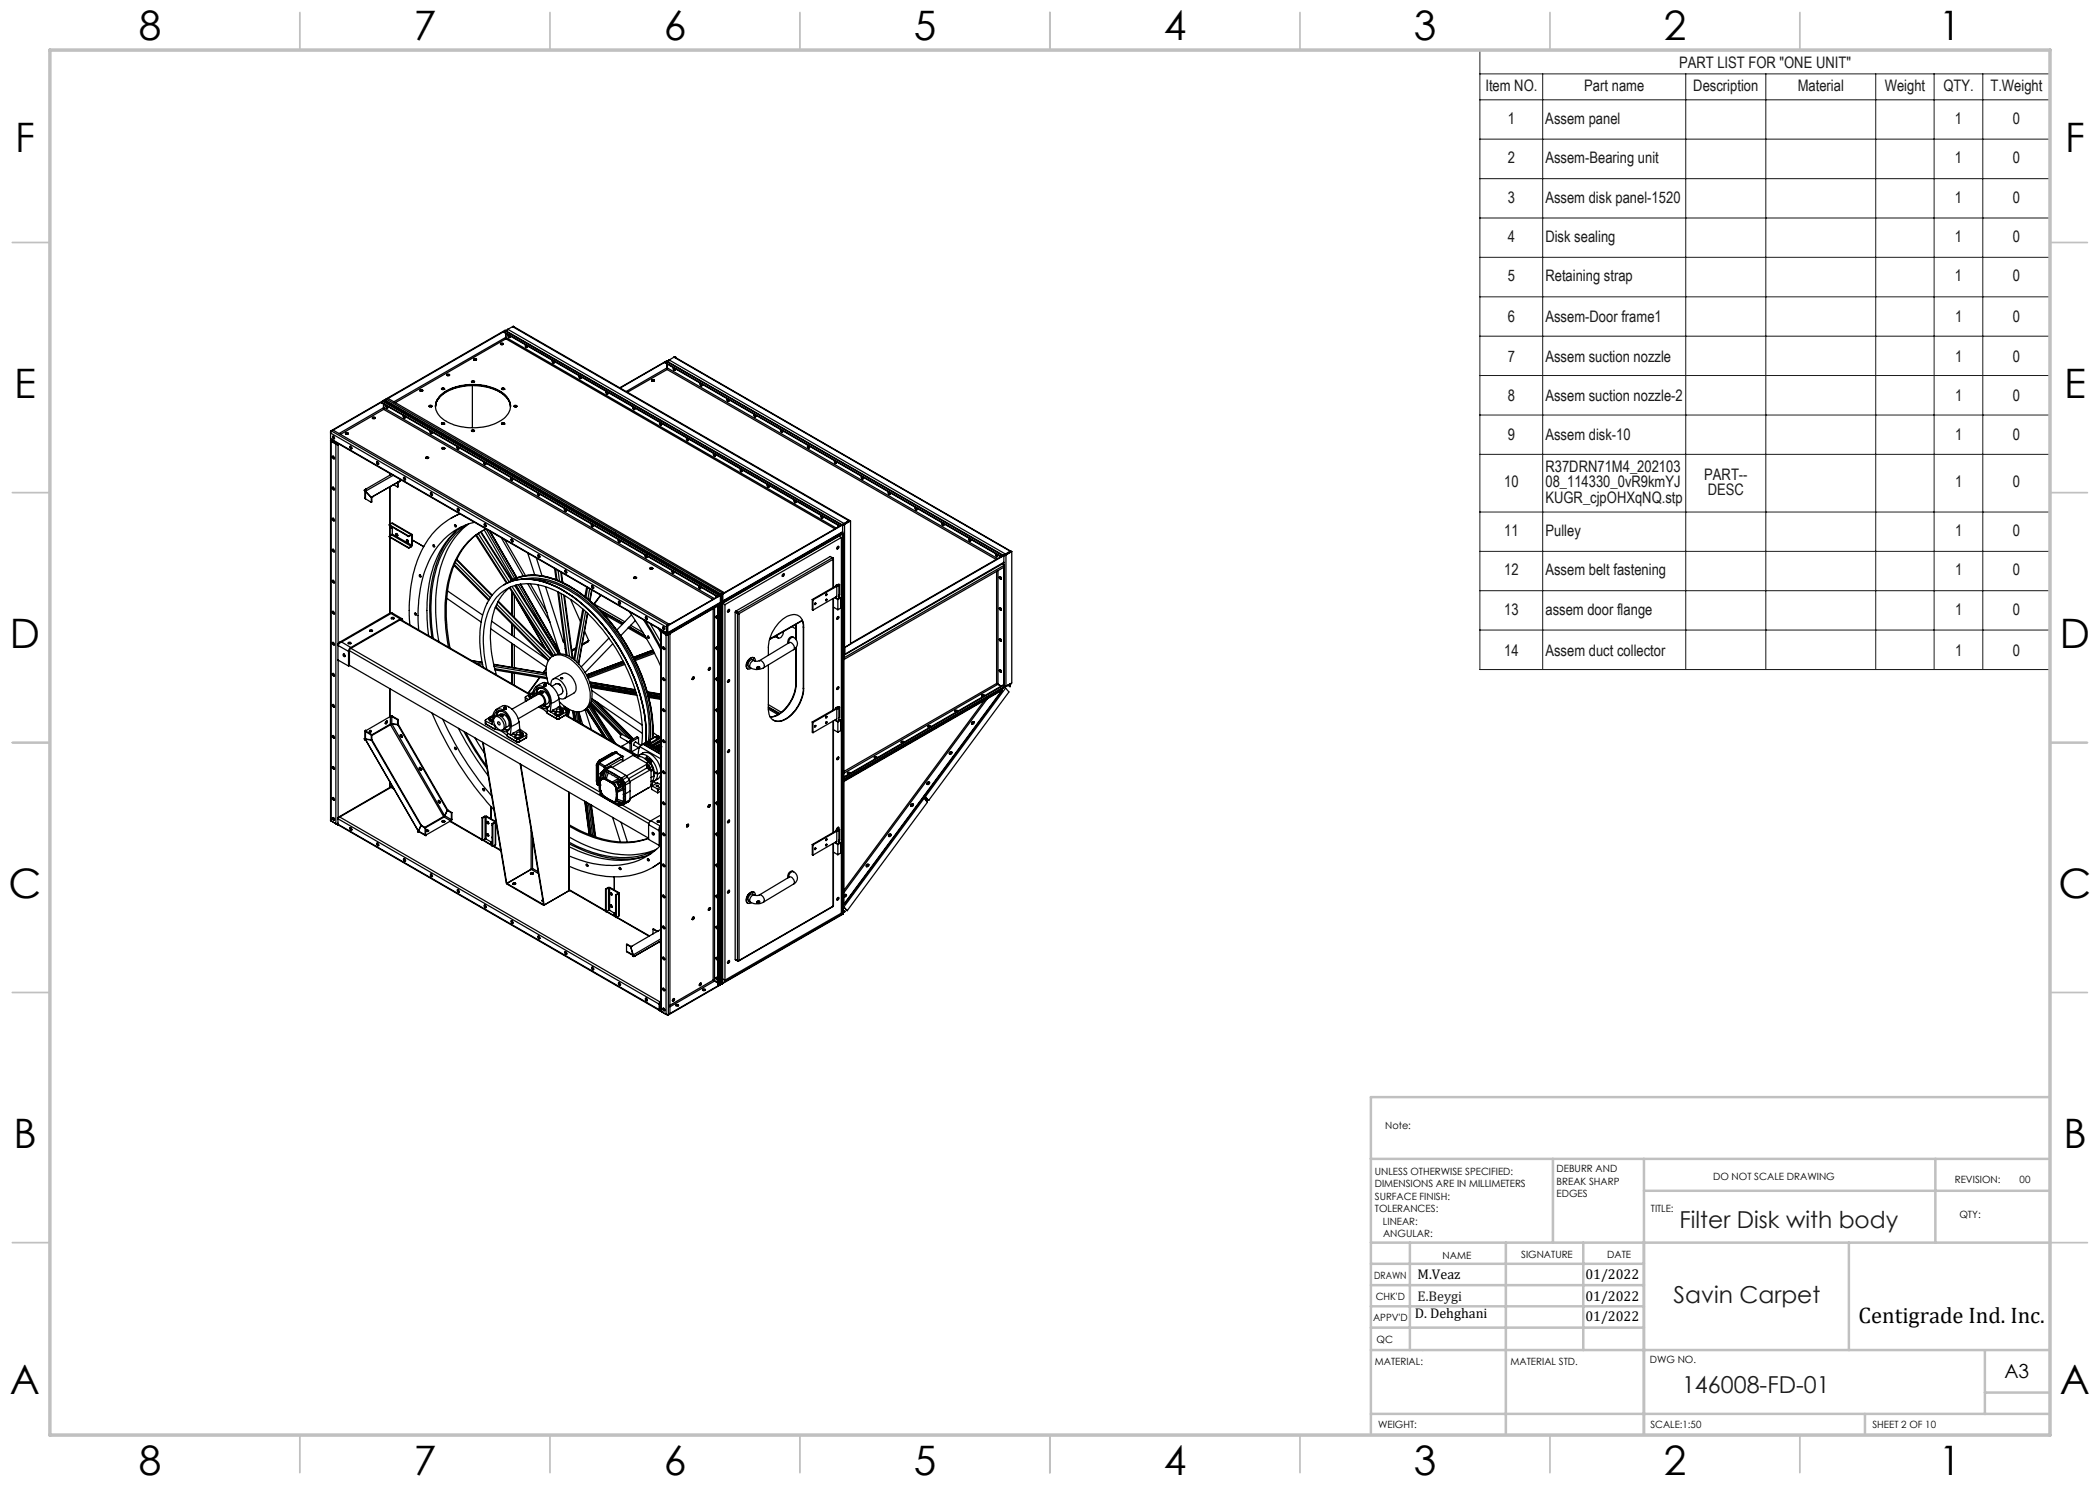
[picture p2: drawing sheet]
<svg xmlns="http://www.w3.org/2000/svg" width="420mm" height="297mm" viewBox="0 0 420 297" stroke-linecap="round" stroke-linejoin="round" font-family="sans-serif">
<defs><g id="words">
<g font-size="8.1">
<text x="27.8" y="8">8</text>
<text x="82.8" y="8">7</text>
<text x="132.8" y="8">6</text>
<text x="182.8" y="8">5</text>
<text x="232.8" y="8">4</text>
<text x="282.8" y="8">3</text>
<text x="332.8" y="8">2</text>
<text x="387.8" y="8">1</text>
<text x="3" y="30.4">F</text>
<text x="413" y="30.4">F</text>
<text x="2.8" y="79.6">E</text>
<text x="412.8" y="79.6">E</text>
<text x="2" y="129.6">D</text>
<text x="412" y="129.6">D</text>
<text x="1.7" y="179.6">C</text>
<text x="411.7" y="179.6">C</text>
<text x="2.7" y="229.6">B</text>
<text x="412.7" y="229.6">B</text>
<text x="2" y="278.9">A</text>
<text x="412" y="278.9">A</text>
<text x="27.8" y="295">8</text>
<text x="82.8" y="295">7</text>
<text x="132.8" y="295">6</text>
<text x="182.8" y="295">5</text>
<text x="232.8" y="295">4</text>
<text x="282.8" y="295">3</text>
<text x="332.8" y="295">2</text>
<text x="387.8" y="295">1</text>
</g>
<g font-size="4.7" fill="#191924">
<text x="335.9" y="245.6">Filter Disk with body</text>
<text x="334.7" y="260.5">Savin Carpet</text>
<text x="336.4" y="278.5">146008-FD-01</text>
</g>
<text font-size="4.5" x="371.7" y="264.6">Centigrade Ind. Inc.</text>
<text font-size="3.9" x="400.9" y="275.5">A3</text>
<g font-size="3.2" fill="#191924">
<text x="335.8" y="13.6">PART LIST FOR &quot;ONE UNIT&quot;</text>
<text x="297.1" y="18.2">Item NO.</text>
<text x="316.9" y="18.2">Part name</text>
<text x="338.7" y="18.2">Description</text>
<text x="359.5" y="18.2">Material</text>
<text x="376.9" y="18.2">Weight</text>
<text x="388.7" y="18.2">QTY.</text>
<text x="398.1" y="18.2">T.Weight</text>
<text x="301.6" y="24.8">1</text>
<text x="309.1" y="24.8">Assem panel</text>
<text x="391" y="24.8">1</text>
<text x="402.6" y="24.8">0</text>
<text x="301.6" y="32.6">2</text>
<text x="309.1" y="32.6">Assem-Bearing unit</text>
<text x="391" y="32.6">1</text>
<text x="402.6" y="32.6">0</text>
<text x="301.6" y="40.5">3</text>
<text x="309.1" y="40.5">Assem disk panel-1520</text>
<text x="391" y="40.5">1</text>
<text x="402.6" y="40.5">0</text>
<text x="301.6" y="48.4">4</text>
<text x="309.1" y="48.4">Disk sealing</text>
<text x="391" y="48.4">1</text>
<text x="402.6" y="48.4">0</text>
<text x="301.6" y="56.3">5</text>
<text x="309.1" y="56.3">Retaining strap</text>
<text x="391" y="56.3">1</text>
<text x="402.6" y="56.3">0</text>
<text x="301.6" y="64.4">6</text>
<text x="309.1" y="64.4">Assem-Door frame1</text>
<text x="391" y="64.4">1</text>
<text x="402.6" y="64.4">0</text>
<text x="301.6" y="72.3">7</text>
<text x="309.1" y="72.3">Assem suction nozzle</text>
<text x="391" y="72.3">1</text>
<text x="402.6" y="72.3">0</text>
<text x="301.6" y="80.2">8</text>
<text x="309.1" y="80.2">Assem suction nozzle-2</text>
<text x="391" y="80.2">1</text>
<text x="402.6" y="80.2">0</text>
<text x="301.6" y="88.1">9</text>
<text x="309.1" y="88.1">Assem disk-10</text>
<text x="391" y="88.1">1</text>
<text x="402.6" y="88.1">0</text>
<text x="309.1" y="94.3">R37DRN71M4_202103</text>
<text x="340.9" y="95.9">PART--</text>
<text x="300.9" y="97.5">10</text>
<text x="309.1" y="97.5">08_114330_0vR9kmYJ</text>
<text x="309.1" y="100.7">KUGR_cjpOHXqNQ.stp</text>
<text x="341.6" y="99.1">DESC</text>
<text x="391" y="97.5">1</text>
<text x="402.6" y="97.5">0</text>
<text x="300.9" y="107.2">11</text>
<text x="309.1" y="107.2">Pulley</text>
<text x="391" y="107.2">1</text>
<text x="402.6" y="107.2">0</text>
<text x="300.9" y="115.1">12</text>
<text x="309.1" y="115.1">Assem belt fastening</text>
<text x="391" y="115.1">1</text>
<text x="402.6" y="115.1">0</text>
<text x="300.9" y="122.9">13</text>
<text x="309.1" y="122.9">assem door flange</text>
<text x="391" y="122.9">1</text>
<text x="402.6" y="122.9">0</text>
<text x="300.9" y="131.1">14</text>
<text x="309.1" y="131.1">Assem duct collector</text>
<text x="391" y="131.1">1</text>
<text x="402.6" y="131.1">0</text>
</g>
<g font-size="2.8">
<text x="283.5" y="255.9">M.Veaz</text>
<text x="317.1" y="255.9">01/2022</text>
<text x="282.9" y="263.6">D. Dehghani</text>
<text x="317.1" y="260.1">01/2022</text>
<text x="317.1" y="264.2">01/2022</text>
</g>
<text font-size="2.8" fill="#191924" x="283.5" y="260.1">E.Beygi</text>
<g font-size="2">
<text x="277" y="225.8">Note:</text>
<text x="275" y="234.9">UNLESS OTHERWISE SPECIFIED:</text>
<text x="275" y="237.4">DIMENSIONS ARE IN MILLIMETERS</text>
<text x="275" y="239.9">SURFACE FINISH:</text>
<text x="311.3" y="234.5">DEBURR AND</text>
<text x="311.3" y="237">BREAK SHARP</text>
<text x="311.3" y="239.5">EDGES</text>
<text x="342.6" y="236">DO NOT SCALE DRAWING</text>
<text x="391" y="236.6">REVISION:</text>
<text x="403.9" y="236.6">00</text>
<text x="275" y="242.4">TOLERANCES:</text>
<text x="276.6" y="244.9">LINEAR:</text>
<text x="330.2" y="242.4">TITLE:</text>
<text x="391.9" y="243.7">QTY:</text>
<text x="276.6" y="247.4">ANGULAR:</text>
<text x="288.5" y="251.7">NAME</text>
<text x="304.2" y="251.7">SIGNATURE</text>
<text x="321.4" y="251.7">DATE</text>
<text x="274.8" y="255.9">DRAWN</text>
<text x="275.1" y="260.1">CHK'D</text>
<text x="274.6" y="264.2">APPV'D</text>
<text x="275.3" y="268.5">QC</text>
<text x="275" y="273">MATERIAL:</text>
<text x="302.1" y="273">MATERIAL STD.</text>
<text x="330" y="272.5">DWG NO.</text>
<text x="275.6" y="285.6">WEIGHT:</text>
<text x="330.1" y="285.6">SCALE:1:50</text>
<text x="374.5" y="285.6">SHEET 2 OF 10</text>
</g>
</g></defs>
<g fill="none" stroke="#191924" stroke-width=".2">
<path d="M296 10h114v123.9h-114zM296 14.8h114M296 20h114M308.5 14.8v119.1M337.1 14.8v119.1M353.2 14.8v119.1M375.1 14.8v119.1M386.8 14.8v119.1M396.6 14.8v119.1M296 27.8h114M296 35.7h114M296 43.6h114"/>
<path d="M296 51.5h114M296 59.4h114M296 67.2h114M296 75.1h114M296 83h114M296 90.9h114M296 102.4h114M296 110.3h114M296 118.1h114M296 126h114"/>
</g>
<g fill="none" stroke="#c0c0c0" stroke-width=".35">
<path d="M60 2.5v7.5M110 2.5v7.5M160 2.5v7.5M210 2.5v7.5M260 2.5v7.5M310 2.5v7.5M360 2.5v7.5M2.5 48.5h7.5M410 48.5h7.5M2.5 98.5h7.5M410 98.5h7.5M2.5 148.5h7.5"/>
<path d="M410 148.5h7.5M2.5 198.5h7.5M410 198.5h7.5M2.5 248.5h7.5M410 248.5h7.5M60 287v7.5M110 287v7.5M160 287v7.5M210 287v7.5M260 287v7.5M310 287v7.5M360 287v7.5"/>
</g>
<g fill="none" stroke="#c0c0c0" stroke-width=".5">
<path d="M410 219.4h-135.8v67.4M274.2 231.8h135.8M310.6 231.8v16.7M328.8 231.8v55.2M328.8 238.2h81.2M387.1 231.8v16.7M274.2 248.5h135.8M274.2 257h54.6M274.2 252.8h54.6M282 248.5v21.5M301.2 248.5v38.3M316.7 248.5v21.5"/>
<path d="M369.8 248.5v21.5M274.2 265.5h54.6M274.2 261.3h54.6M274.2 270h135.8M397 270v12.8M397 278.5h13M274.2 282.8h135.8M373 282.8v4.2"/>
</g>
<path d="M10 10h400v277h-400z" fill="none" stroke="#c0c0c0" stroke-width=".7"/>
<g fill="none" stroke="#000" stroke-width=".25">
<path d="M77.1 79.9v.2l.2-.2M77.1 79.9h.1M77.2 79.9v.1M77.3 79.9l67.3 38.8M77.3 79.9l.3-.2 67.3 38.8M84 78h.5a.26 .26 0 0 1-.2 .3 .26 .26 0 0 1-.3-.3zM84 78.1l.3-.1 .3 .1zM84.1 78.2h.3M87.9 79.3a9.9 9.9 0 0 1 8.2-2.3 7.5 7.5 0 0 1 5.6 2.9 3.2 3.2 0 0 1-1.7 4.3 11.4 11.4 0 0 1-11.4-.4 2.92 2.92 0 0 1-.7-4.5zM88.3 79l-.8 .9-.3 .6-.1 .8a4.3 4.3 0 0 1 3.2-3.5 11 11 0 0 1 10.7 1.3l.7 .9 .4 1.3a4.4 4.4 0 0 0-3.3-3.6 11.3 11.3 0 0 0-10.3 1.1zM88.3 77.8l.4-.1 .2 .1-.3-.1zM88.3 77.7l.2-.1h.3a.25 .25 0 0 1-.2 .4 .25 .25 0 0 1-.3-.3z"/>
<path d="M88.4 77.9h.4M88.8 77.9h.1M89.4 74.9l.1-.1a.23 .23 0 0 1 .4 0 .23 .23 0 0 1-.1 .4 .23 .23 0 0 1-.3-.1zM89.4 75l.1-.1 .4 .1-.5 .1M89.5 75.1h.3M94.3 76.3l.2-.1a.24 .24 0 0 1 .3-.1 .24 .24 0 0 1 0 .4 .24 .24 0 0 1-.3 0zM94.4 76.4h.4M94.4 76.3l.5 .1-.1-.1-.5 .1zM94.5 76.4v.1M94.5 77.1v8.4M94.7 71.9h.6l-.5 .1M94.8 71.8h.4a.26 .26 0 0 1-.2 .3 .26 .26 0 0 1-.3-.2z"/>
<path d="M94.9 72h.3M100.1 68.8l.2-.1 .4 .1M100.1 68.9h.5M100.2 68.6h.4a.26 .26 0 0 1-.2 .4 .26 .26 0 0 1-.3-.2zM100.2 68.9h.3M100.4 77.7h.3l.2 .1-.3-.1zM100.4 77.9h.4M100.4 77.6h.1a.24 .24 0 0 1 .3 0 .24 .24 0 0 1 0 .3 .24 .24 0 0 1-.3 0l-.2-.1zM100.8 66.4l67.1 38.8M100.8 66.4l67.2 38.8M100.8 77.9h.1M101 66.2l.2-.1 67.2 38.8"/>
<path d="M101 66.2l-.2 .2M101 66.2l67.3 38.8M101.1 67.5l.1 .3M101.1 66.1l-23.9 13.8M101.1 66.1h.1M101.1 66.7v.8M101.1 66.1l-.1-.1-23.9 13.9M101.1 67.5l-22.3 12.9M101.2 67.5v.3M101.2 66.7v.8M101.2 67.8l-22.1 12.7M101.2 67.8l65.8 38"/>
<path d="M101.2 67.5l66.1 38.1M101.4 66.1v.1M101.5 65.9l-.1 .4M101.5 65.9v.1M101.6 65.9l-.1 .4M101.6 65.9l67.2 38.8M101.6 65.9h-.1M101.7 67l.3 .4M101.8 67.1l.2 .2M101.9 67.1l.1 .2a.25 .25 0 0 1-.4 .1 .25 .25 0 0 1 .1-.4l.1 .4 .2 .1M102.5 65.3h.2l67.2 38.8M102.5 65.3l-.9 .6"/>
<path d="M102.5 65.3l67.3 38.8M102.6 65.3h.1M105.2 69l.2 .4M105.3 69.1l.1 .2M105.4 69.1a.24 .24 0 0 1 .1 .3 .24 .24 0 0 1-.3 .1 .24 .24 0 0 1-.1-.3v-.2l.1 .3 .2 .2M110.5 72.1a.26 .26 0 0 0 0 .4 .26 .26 0 0 0 .3 0l-.1-.3M110.5 72.1v.3l.3 .2M110.6 72.1l.2 .4M110.7 72.2l.1 .2M115.9 75.2a.26 .26 0 0 0-.1 .3 .26 .26 0 0 0 .4 .1l-.1-.3M115.9 75.2v.3l.3 .2M116 75.2l.2 .4"/>
<path d="M116 75.3l.2 .2M116.2 75.6h.1M121.3 78.3l.3 .4h-.2l-.2-.4v.2a.24 .24 0 0 0 .1 .4 .24 .24 0 0 0 .3-.2 .24 .24 0 0 0-.1-.3M121.4 78.4l.2 .2M130.3 76.1l.2-.1 .4 .1M130.4 76.2h.4M130.4 76l.1-.1a.25 .25 0 0 1 .3 0 .25 .25 0 0 1 0 .4 .25 .25 0 0 1-.4-.1zM130.5 76.2h.1M133 72.5l67.2 38.8M133.3 72.3l67.4 38.8M133.3 72.3l-.3 .2M133.3 72.3l67.3 38.8"/>
<path d="M133.4 73.6v.3M133.4 72.2l-9.5 5.4M133.4 72.2l-9.4 5.4M133.4 72.2v.1M133.4 72.8v.8M133.4 73.6l-8.2 4.7M133.4 73.9l65.8 38M133.4 73.9l-7.9 4.6M133.5 73.6l-.1 .3M133.5 72.8v.8M133.5 73.6l66 38.1M133.7 72.1v.3l-.1-.2"/>
<path d="M133.7 72.1h.1M133.8 72l-.1 .4M133.8 72l67.3 38.8M133.8 72l-.1 .1M134.7 73.6a.28 .28 0 0 0 0 .3 .28 .28 0 0 0 .3 .1l-.1-.3M134.7 73.6l.1 .3 .2 .1M134.8 73.6l.2 .4M134.8 71.4h.2M134.8 71.4l-1 .6M134.8 71.4l67.2 38.8M134.9 73.7l.1 .2M135 71.4l67.2 38.8"/>
<path d="M135 71.4h.1M135 73.8v.1M140.2 76.7l.2 .4M140.2 76.8l.2 .2M140.3 76.8l.1 .2a.26 .26 0 0 1-.4 .1 .26 .26 0 0 1 .1-.4l.1 .3 .2 .1M145.5 79.8l.2 .4M145.6 79.9l.2 .2M145.7 79.9v.4h-.1l-.3-.4 .2-.1v.3l.3 .2M66.1 87.7l67.2 38.9M66.1 86.2v1.5M66.1 87.9l1.2 .8M66.1 88.1v76l1.2 .7"/>
<path d="M66.1 87.9l1.2 .7M66.1 87.7l67.2 38.8M66.1 86.2l.1 .1M66.1 88l.1 .3M66.2 86.3v.1M66.2 88.3l1 .5M66.2 88.3v75.9M66.2 87.9h-.1M66.3 88.1v.1M66.3 88.2l1 .6M66.3 88.2l-.1 .1M66.3 88.2h.1"/>
<path d="M66.3 86.2l-.2 .4 67.2 38.8M66.3 86.2l67.3 38.8M66.3 86.2l.3-.2 67.2 38.8M66.5 91.3a.26 .26 0 0 1 .4 .1 .26 .26 0 0 1-.2 .4l-.2-.3zM66.5 97.5a.26 .26 0 0 1 .4 .1 .26 .26 0 0 1-.2 .4l-.2-.3zM66.5 87.3a.26 .26 0 0 1 .4 .1 .26 .26 0 0 1-.2 .4l-.2-.3zM66.6 91.5v-.3v.3l.3 .3M66.6 97.7v-.3v.2l.3 .3M66.6 87.2v.4l.3 .1M66.6 88.3v.1M66.7 87.3l-.1 .1M66.9 87.6l-.2 .1"/>
<path d="M67.2 88.8l.4 .2M67.2 88.8v75.9M67.3 88.8l.3 .1M67.3 88.6l.3 .4M67.3 88.7l.3 .2M67.3 88.8h-.1M67.3 88.6v.1M67.4 88.6h-.1M67.6 88.9v.1M67.6 89v39.8M67.8 88.8l-.2 .2M69.1 86.6l.5-.1a.26 .26 0 0 1-.2 .4 .26 .26 0 0 1-.3-.3z"/>
<path d="M69.1 86.8l.3-.1 .2 .1M69.1 86.7l.2-.1 .4 .1M69.2 86.8h.3M70 89.3a.25 .25 0 0 1 .3 .1 .25 .25 0 0 1-.1 .4zM70.1 89.2l.1 .5h.1M72.9 98l.1 .2M72.9 98l.1 .1M73 98.1v.1M73.1 98.1l-.1 .1M73.1 98.1h-.1M73.1 98.3l-.1-.2 .1 1.7M73.1 98.2l1.2 1.3"/>
<path d="M73.1 99.8l1.2 .7M73.1 98.3v1.5M73.1 98.3l1.2 1.2M73.1 98.3h.1M73.2 97.8l-.1 .4M73.2 97.8l-.3 .2M74.3 99.5v1M74.4 99.4h.1M74.4 99.4l-.1 1.1M74.4 99.4l-.1 .1M74.5 83.5l.1-.1a.23 .23 0 0 1 .4 0 .23 .23 0 0 1-.1 .4 .23 .23 0 0 1-.3-.1zM74.5 83.6l.2-.1 .3 .1"/>
<path d="M74.5 83.7l.3-.1 .2 .1M74.6 83.7h.3M75.4 92.4a.26 .26 0 0 1 .3 .1 .26 .26 0 0 1-.2 .4l-.2-.3zM75.4 92.4l.1 .3 .2 .1M76.3 80.5l67.2 38.8M76.6 80.3h.2l67.2 38.8h-.1M76.6 80.3l-.3 .2M76.6 80.3l67.3 38.8M76.7 81.6v.3M76.7 80.2l-10.5 6.1M76.7 80.2v.1M76.7 80.8v.8"/>
<path d="M76.7 80.2l-10.6 6M76.7 81.6l-8.9 5.1M76.7 81.9l-8.6 5M76.7 81.9l65.9 38M76.8 81.6l-.1 .3M76.8 80.8v.8M76.8 81.6l66 38.1M76.8 80h.1l67.5 38.9M76.8 80l67.5 39M76.8 80v.3M77.2 81.1a.26 .26 0 0 0 0 .4 .26 .26 0 0 0 .4 0l-.1-.3M77.3 81.1v.3l.2 .2"/>
<path d="M77.3 81.1l.3 .4M77.4 81.2l.1 .2M77.9 94.6v.5M77.9 97.4v7.5M78 94.7v.3M78 97.3v7.6M78.3 94.9l-5.1 2.9M78.6 95.1l-5.5 3.1M78.7 96.9l.8 .5M79.5 96.4v1M79.6 96.4h.1M79.6 96.4v1h-.1"/>
<path d="M80.3 96l-6 3.5M80.3 96l-.7 .4M80.3 96l-.8 .5M80.7 95.6a.25 .25 0 0 1 .4 0 .25 .25 0 0 1-.2 .4zM80.8 83.1l.2 .4M80.8 95.5l.1 .3 .2 .2M80.9 83.2l.1 .2M80.9 83.2l.1 .2a.18 .18 0 0 1-.1 .3 .18 .18 0 0 1-.2-.2v-.4l.1 .3 .2 .2M85.1 91.6l.2-.1 .4 .1-.2-.1zM85.2 91.4h.5a.25 .25 0 0 1-.3 .3 .25 .25 0 0 1-.2-.3zM85.2 91.6h.5M85.8 81.3l.2-.1 .4 .1-.1-.1z"/>
<path d="M85.8 81.2l.5-.1a.26 .26 0 0 1-.2 .4 .26 .26 0 0 1-.3-.3zM85.9 81.3h.4M86.1 98.6a.26 .26 0 0 1 .4 .1 .26 .26 0 0 1-.2 .4l-.2-.3zM86.1 86.2l.3 .5-.3-.2v-.3a.25 .25 0 0 0-.1 .4 .25 .25 0 0 0 .4 0l-.1-.3M86.2 98.6l.1 .3 .2 .2M86.3 86.3l.1 .2M86.3 81.3h.1M87.1 81.3a4.3 4.3 0 0 1 3.2-3.4 11.4 11.4 0 0 1 10.3 1l1.1 1.2 .4 1.2M88.3 84.7h.5zM88.3 84.6h.1a.24 .24 0 0 1 .4 0 .24 .24 0 0 1 0 .3 .24 .24 0 0 1-.4-.1zM88.4 84.8h.4M88.4 89.7l.3-.1 .3 .1-.3-.1z"/>
<path d="M88.4 89.6l.5-.1a.26 .26 0 0 1-.2 .4 .26 .26 0 0 1-.3-.3zM88.4 89.8h.5M88.8 84.7h.1M88.8 84.8h.1M91.4 89.3a.28 .28 0 0 0 0 .4 .28 .28 0 0 0 .4 0l-.1-.3M91.7 89.4l.1 .2M91.8 89.7l-.4-.4 .1 .3 .3 .2M94.3 86.1l.6 .1zM94.3 86h.5a.24 .24 0 0 1-.2 .3 .24 .24 0 0 1-.3-.3zM94.4 86.3h.4M94.5 86.2v.1M96.8 92.4a.26 .26 0 0 0 0 .4 .26 .26 0 0 0 .4 0l-.2-.3"/>
<path d="M96.8 92.4l.1 .3 .2 .2M96.9 92.4l.3 .4M97 92.5l.2 .2M98.3 92.3l-.1 .3M100.3 84.7l.1-.1a.26 .26 0 0 1 .4-.1 .26 .26 0 0 1 0 .4 .26 .26 0 0 1-.4-.1zM100.3 84.7h.6zM100.4 84.8h.4M100.8 84.8h.1M102.3 95.5l.2 .5M102.4 95.6l.1 .2M102.4 95.6l.1 .2a.26 .26 0 0 1-.4 .1 .26 .26 0 0 1 .1-.4l.1 .3 .2 .2M102.8 81.2l.5-.1a.25 .25 0 0 1-.2 .3 .25 .25 0 0 1-.3-.2z"/>
<path d="M102.9 81.2l.5 .1zM102.9 81.3h.4M107.6 98.6a.28 .28 0 0 0-.1 .4 .28 .28 0 0 0 .4 0l-.1-.3M107.6 98.6v.3l.3 .2M107.6 98.6l.3 .5M107.8 98.7l.1 .2M126.6 81.4a.28 .28 0 0 0 0 .4 .28 .28 0 0 0 .4 0l-.1-.3M126.6 81.4l.1 .4 .2 .1M126.7 81.4l.3 .4M126.8 81.5l.2 .2M132.1 84.5l.2 .4M132.2 84.6l.1 .2"/>
<path d="M132.2 84.6l.1 .2a.26 .26 0 0 1-.4 .1 .26 .26 0 0 1 .1-.4v.3l.3 .2M137.4 87.6l.3 .4M137.5 87.7l.2 .2M137.6 87.7l.1 .4-.1 .1-.3-.4 .1-.2 .1 .4 .2 .1M142.8 90.7l.3 .5M142.9 90.8l.2 .2M143 90.8l.1 .2a.18 .18 0 0 1-.1 .3 .18 .18 0 0 1-.3-.2v-.4l.1 .4 .3 .1M145.7 80.2h.1M148.2 93.8l.2 .5M148.3 93.9l.1 .3M148.3 93.9l.1 .3a.26 .26 0 0 1-.4 0 .26 .26 0 0 1 .1-.4l.1 .3 .2 .2M150.8 82.9a.26 .26 0 0 0 0 .3 .26 .26 0 0 0 .4 .1l-.1-.3"/>
<path d="M150.8 82.9l.1 .3 .2 .2M150.9 82.9l.3 .4M151 83l.2 .2M153.6 96.9l.2 .4M153.7 97l.1 .3M153.7 97l.1 .3a.26 .26 0 0 1-.4 0 .26 .26 0 0 1 .1-.4l.1 .4 .2 .1M153.8 97.3v.1M156.3 86v.3l.2 .1M156.4 86l.1 .3M156.4 86.1l.1 .2a.25 .25 0 0 1-.4 0 .25 .25 0 0 1 .1-.3l.1 .3 .2 .2M161.6 89.1l.3 .4M161.7 89.1l.2 .3"/>
<path d="M161.8 89.2l.1 .4-.4-.4 .1-.1v.3l.3 .2M167 92.2l.3 .4M167.1 92.2l.2 .3M167.2 92.3a.24 .24 0 0 1 .1 .3 .24 .24 0 0 1-.3 .1 .24 .24 0 0 1-.1-.3v-.2l.4 .5M172.4 95.3l.2 .4M172.5 95.4l.1 .2M172.5 95.4l.1 .3a.25 .25 0 0 1-.3 0 .25 .25 0 0 1 0-.4l.1 .3 .2 .2M177.8 98.4l.2 .4M177.9 98.5l.1 .2M177.9 98.5a.24 .24 0 0 1 .2 .3 .24 .24 0 0 1-.4 .1 .24 .24 0 0 1-.1-.3l.1-.2v.3l.3 .2M178 98.8h.1M66.5 116.1a.28 .28 0 0 1 .3 .1 .28 .28 0 0 1-.1 .4l-.2-.2z"/>
<path d="M66.5 109.9a.26 .26 0 0 1 .4 .2 .26 .26 0 0 1-.2 .3l-.2-.3zM66.5 103.7a.26 .26 0 0 1 .4 .1 .26 .26 0 0 1-.2 .4l-.2-.3zM66.6 103.9v-.3l.1 .4 .2 .1M66.6 110.1v-.2l.1 .3 .2 .1M66.6 116.3v-.2l.1 .3 .2 .2M77.9 104.9l3.8 2.4M77.9 107.3l3.8 2.3M77.9 104.9l3.8 2.3M77.9 107.3l3.8 2.2M77.9 105.1v2.1M77.9 107.4v15.3M78 105.2v2"/>
<path d="M78 107.5v15.1M78 105.4l.5 .3M78.4 104.7l.1-.1 3.9 2.3M78.4 104.7l-.5 .2M78.4 104.7l3.8 2.2M78.4 107l-.5 .3M78.4 107l3.8 2.3M78.5 106.8l-.1 .2M78.5 105.4v1.4M78.5 106.8l3.8 2.2M79.2 106.7a.23 .23 0 0 1 .4 .1 .23 .23 0 0 1-.3 .3zM79.3 105.9l.1 .1"/>
<path d="M79.3 106.7l.2 .4M79.3 106.7l.3 .4M81.3 107.9a.24 .24 0 0 1 .3 .2 .24 .24 0 0 1-.1 .3zM81.4 107.1l.2 .1M81.4 107.9l.3 .5M81.5 107.9l.2 .4M81.7 107.2v.1M81.7 109.5v.1M82.2 106.9h.2l.1 .1M82.2 107l.1 .1M82.2 107l-.5 .3M82.2 106.9l-.5 .3"/>
<path d="M82.2 106.9v.1M82.2 109.3v.1M82.2 109.4l-.5 .2M82.2 109.3l-.5 .2M82.3 109l-.1 .3M82.3 107.1v1.9M82.5 109l-.3 .4M82.5 108l2.2 1.3M82.5 107l-.2 .1M82.5 107v2M82.5 109h-.2M84 115l.2 .3z"/>
<path d="M86.6 109a.21 .21 0 0 1 .3 .1 .21 .21 0 0 1-.2 .3zM86.7 109l.2 .3zM89.4 119.7l6.8 4.7M89.5 118.2l7 4.8M90.8 113.1l6.9 7M90.9 112.9l6.9 7M90.9 105a.21 .21 0 0 1 .3 .1 .21 .21 0 0 1-.1 .3zM91.1 112.5l7 7.1M91.1 104.9l.2 .4zM91.2 106.3a20.5 20.5 0 0 0-5.2 14.1v4.1l.4 3M91.3 112l7.1 7.1M91.3 111.9l7.2 7.1"/>
<path d="M91.4 101.7a.29 .29 0 0 1 .4 .1 .29 .29 0 0 1-.1 .4l-.2-.2zM91.5 101.7l.1 .3 .2 .2M92 102.8l-1.8 .8M92 102.8a15.2 15.2 0 0 0-8.7 9.9 32.3 32.3 0 0 0-1.3 12.3M92.4 105.3a16.9 16.9 0 0 0-6.6 11.4l-.1 .8a33.2 33.2 0 0 0 0 9.6M93.4 104.9a16.2 16.2 0 0 0-6.7 11.1 34.1 34.1 0 0 0-.1 11.7M93.7 104.8a17.3 17.3 0 0 0-6.3 12.1 36.2 36.2 0 0 0 .4 11.4M94.9 104.5a14 14 0 0 0-10 9.8 29.9 29.9 0 0 0-1.2 11.7M95.1 107.1l6.2 9.6M95.3 107l6.2 9.6M95.6 106.7l6.2 9.7M96.1 106.4l6.2 9.7"/>
<path d="M96.2 106.3l6.2 9.7M96.4 106.2a14.8 14.8 0 0 0-6.5 10 34.1 34.1 0 0 0 .1 13.4M96.8 104.8a.28 .28 0 0 1 .4 .1 .28 .28 0 0 1-.1 .4zM96.8 106l5.8 9.9M96.9 104.7l.1 .4 .2 .2M97.9 106.2l5.4 9.4M98 106.2l5.4 9.4M98 106.3l5.4 9.3M100.3 107.6l4.4 7.6M101 108l4.1 7.1M101.8 116.4a10.2 10.2 0 0 1 9.5-.3 30.2 30.2 0 0 1 13.2 11.8 34.5 34.5 0 0 1 6 19.2v.6M101.9 117.6l8.7 13.6"/>
<path d="M102 117.5l8.7 13.6M102.1 117.4a11.4 11.4 0 0 0-4 9.2 26 26 0 0 0 1.2 8.4M102.2 116.1a10.6 10.6 0 0 1 9.6 .1 30.3 30.3 0 0 1 13 12 33.7 33.7 0 0 1 5.8 19.2l-.1 .3a34.2 34.2 0 0 0-6.4-20.5 29.7 29.7 0 0 0-12.8-11.2 10 10 0 0 0-9.7 .6M102.2 107.9a.29 .29 0 0 1 .3 .1 .29 .29 0 0 1 0 .4l-.2-.1zM102.3 107.8l.1 .4 .2 .1M102.3 118.3v4.7M102.4 117.3l8.7 13.6M102.4 118.5v4.6M102.9 119.2v4.3M102.9 117.1l8.8 13.7M103 115.7l-5.8-9.9a14 14 0 0 0-7.4 9.9 32.6 32.6 0 0 0-.1 13.7M103.1 117l8.7 13.8"/>
<path d="M103.2 117l1.8 3M103.3 119.9l5.7 9.8M103.6 116.9l6.4 11M104 116.8l8 13.8M104.1 116.8l7.8 13.6M104.1 116.8l7.7 13.3M104.3 115.8a16.1 16.1 0 0 1 10.7 3.9 37.5 37.5 0 0 1 14.2 26.2v2.7a33.1 33.1 0 0 0-5.7-19.6 30.7 30.7 0 0 0-13.5-12.2l-2.3-.7-2.1-.3zM104.3 115.8l-2.1 .5-1.4 .6M104.7 115.8a13.4 13.4 0 0 1 9.5 2.2 35.9 35.9 0 0 1 14.5 19.5 25.5 25.5 0 0 1 1.3 10.5M105.6 110.6l1.4 4.4M105.6 116.7l4.4 7.7M106 116.8l3.4 5.7"/>
<path d="M106.4 115.9a15.9 15.9 0 0 1 9.5 3.5 36.3 36.3 0 0 1 13.9 25.6l-.1 3.2M107.3 111.6l1.1 3.6M107.6 111a.26 .26 0 0 1 .3 .1 .26 .26 0 0 1-.1 .4l-.2-.3zM107.6 117l4.4 13.8M107.7 110.9v.4l.2 .1M109.1 117.4l3.6 11M110.9 113.7l.3 2.3M111.1 113.8l.3 2.2M111.5 118.4l1.7 12.6M111.6 114.1l.3 2.1M111.7 118.5l1.7 12.6M112.1 114.4l.3 2"/>
<path d="M112.2 118.7l1.7 12.6M112.3 114.5l.2 2M112.5 116.2l.1 .4M112.7 119l1.7 12.7M112.9 119.1l1.7 12.6M113 114.1a.25 .25 0 0 1 .3 .1 .25 .25 0 0 1-.1 .4zM113 101.7l.3 .5M113.1 114v.4l.2 .1M113.1 101.8l.2 .2M113.2 101.8l.1 .3a.24 .24 0 0 1-.4 0 .24 .24 0 0 1 .1-.4v.3l.2 .2M114.1 119.9l2 4.5M117.3 117.4l-.3 1.9"/>
<path d="M117.5 117.5l-.3 2M117.9 117.8l-.3 2M118.3 118l-.4 2.1M118.4 117.2a.26 .26 0 0 1 .3 .1 .26 .26 0 0 1-.2 .4l-.2-.3zM118.4 104.8l.2 .5M118.4 118l-.4 2.2M118.4 117.2l.1 .3 .2 .1M118.5 104.9l.1 .2M118.6 104.9v.3a.26 .26 0 0 1-.4 0 .26 .26 0 0 1 .1-.4l.1 .4 .2 .1M120.1 119l-1.4 1.8M120.2 119.1l-1.4 1.8M123 106.6l-.1 .3"/>
<path d="M123.8 107.9l.2 .5M123.9 108l.1 .2M123.9 108.1l.1 .2a.28 .28 0 0 1-.3 0 .28 .28 0 0 1 0-.4l.1 .3 .2 .2M126.7 115.6l.4-.1 .2 .1-.3-.1zM126.7 115.5l.5-.1a.26 .26 0 0 1-.2 .4 .26 .26 0 0 1-.3-.3zM126.8 115.6h.4M129.1 111.1h.1M129.1 111.1l.3 .3M129.3 111.1l.1 .2M129.3 111.2l.1 .2a.24 .24 0 0 1-.4 0 .24 .24 0 0 1 .1-.4l.1 .4 .2 .1M130 113.7l.2-.1 .4 .1-.2-.1zM130 113.6l.2-.1 .3 .1a.27 .27 0 0 1-.2 .3 .27 .27 0 0 1-.3-.3z"/>
<path d="M130 113.8h.5M134.5 114.2h.1M134.5 114.2l.3 .3M134.6 114.2l.2 .2M134.7 114.3l.1 .2a.25 .25 0 0 1-.4 0 .25 .25 0 0 1 0-.4l.1 .4 .3 .1M139.8 117.2a.26 .26 0 0 0 0 .4 .26 .26 0 0 0 .4 0l-.1-.2M139.8 117.2l.1 .3 .2 .2M139.9 117.3h.1M139.9 117.3l.2 .3M140 117.3l.1 .2M143.3 119.2l-.1 .3M143.3 119.2v.2"/>
<path d="M143.3 119.2l.1 .2M143.5 119.3h.1M143.9 119.1l-.4 .2M143.9 119.1h.1M144.1 119.1v1.4M144.1 119.1l-10.6 6M144.1 119.1l-10.5 6.1M144.3 119v77.9M144.4 118.9v77.9l-.1 .1M144.4 118.9l-.1 .1M144.5 118.9l-.1 .2M144.5 118.8l-.1 1.5"/>
<path d="M144.5 118.8h.1M144.6 118.7l-.2 .2M144.6 118.7h.1M144.6 118.8v1.4M144.9 118.5h.1M144.9 118.5l-.3 .2M156.5 115l.1-.2a.23 .23 0 0 1 .2 .3 .23 .23 0 0 1-.4 .1zM156.7 114.8v.3l-.2 .1M158.9 100a.28 .28 0 0 0-.1 .4 .28 .28 0 0 0 .4 0l-.1-.2M158.9 100l.1 .4 .2 .1M158.9 100l.3 .5M159 100.1l.2 .3"/>
<path d="M162.5 119.9v2.1h.1M162.5 119.9l.1 .1M162.6 120v2M164.3 103.1l.2 .4M164.4 103.2l.2 .3M164.5 103.3l.1 .2a.26 .26 0 0 1-.4 0 .26 .26 0 0 1 .1-.4v.3l.2 .2M164.5 103.5l.1 .1M165.3 118.8l-.2 .2M165.3 119.8l-.2 .3M166.5 111.5l.1 .4M166.5 111.5l-18.9 11M166.5 111.5l-.4-.2-19 10.9"/>
<path d="M166.5 111.5l.1 .1M166.6 111.6h.1M166.6 111.6v.3M166.6 111.9l-18.8 10.8M166.6 111.9v5.6M166.6 119.7v22.3M166.7 111.7v5.8M166.7 119.7v22.3M166.9 119.6l.7 .3M167.2 117.1v.1M167.2 117l.4-.1-.4 .3zM167.4 117.3l.4-.3-.1 .2z"/>
<path d="M167.4 117.3v2l-4.8 2.7M167.5 109.3h.1a.23 .23 0 0 1 .1 .3 .23 .23 0 0 1-.3 .1zM167.6 119.9v2.1M167.7 109.3l-.1 .3-.2 .2M167.7 105.3v-.2l-.1 .3M167.8 105.2v.1M167.8 117.1v2.5l-.5 .1-.1-.3M167.8 119.4l.3 .2M167.8 107.2l.5 .3M167.9 116.9v2.1h-.1M167.9 116.9l-5.3 3.1M167.9 116.9l-.1-.1-5.3 3.1"/>
<path d="M168 105.2h.1M168.1 119.6v2l-.5 .4M168.1 119.6l-.5 .3M168.3 107.5l-23.3 13.4M168.3 105h.1M168.3 107.5v75.1M168.3 105l-.3 .2M168.3 106.6l.2 .1M168.4 104.9l-.1 .1M168.4 106.5l.2 .1M168.4 104.9l-23.9 13.9M168.4 104.9l.1 .1"/>
<path d="M168.5 106.5h.1M168.5 106.4l-24 13.9M168.5 105v1.4M168.5 106.7v76.2M168.5 106.7l-24 13.8M168.5 106.8l-24 13.8 .5 .3M168.5 105l-23.9 13.8M168.5 106.4l-23.9 13.8M168.6 104.9l-.1 .1M168.6 106.6v76.2l-.1 .1M168.6 106.6l-.1 .1M168.8 104.7l-.3 .3"/>
<path d="M168.8 104.8l-.2 .1M168.8 104.7v.1M168.8 104.8l.1 .1M168.9 104.9l-.4 .1M168.9 104.9v24.6M169.5 104.4v.1M169.8 104.1l.2 .1M169.8 104.2h.1M169.8 104.2l-1 .6M169.8 104.1l-1 .6M169.8 104.1v.1M169.8 104.2v.1"/>
<path d="M170.1 104.2l-1.2 .7M170.1 104.2v24.6l-1.2 .7M170.1 104.2l-.1-.1-1.2 .7M183.1 101.5a.31 .31 0 0 0-.1 .3 .31 .31 0 0 0 .4 .1l-.1-.3M183.1 101.5l.1 .4h.2M183.1 101.5l.3 .4M183.2 101.6l.2 .2M188.5 104.6a.27 .27 0 0 0-.1 .3 .27 .27 0 0 0 .4 .1l-.1-.3M188.5 104.6l.1 .4 .1 .1M188.5 104.6l.2 .4M188.6 104.7l.2 .2M188.7 105h.1"/>
<path d="M193.8 107.7l-.1 .3 .3 .2h.1v-.4M193.8 107.7l.1 .3 .2 .2M193.9 107.7l.2 .4M194 107.8l.1 .2M199.2 110.8a.28 .28 0 0 0 0 .3 .28 .28 0 0 0 .3 .1l-.1-.3M199.2 110.8l.1 .4 .2 .1M199.2 110.8l.3 .4M199.3 114.3v22.4M199.4 110.9l.1 .2M199.6 114.1v22.7M199.9 115.3l.2 .1a.26 .26 0 0 1 .2 .3 .26 .26 0 0 1-.3 .2 .26 .26 0 0 1-.2-.4zM200 115.3v.3l.3 .2"/>
<path d="M200 115.3l.2 .4M200.1 115.4l.2 .2M200.2 111.3h.1M200.2 115.7h.1M200.6 111.1h.1M200.6 111.1l-.4 .2M200.7 111.1h-.1M200.7 112.9l.1 .1M200.7 112.6v.2M200.8 112.5l-31.9 18.4M200.8 111.1v1.4M200.8 113v24.5"/>
<path d="M200.8 113.4l-32 18.5M200.8 111.1l-31.8 18.4v1.3M200.8 111.1l-30.7 17.6M200.8 112.5l-31.8 18.3M200.8 111.1h.1M200.9 112.9l-.3-.2 .2 .4-32 18.4M200.9 112.9l-.1 .1M200.9 112.9v24.6h-.1M201.1 110.9l-.3 .2M201.1 110.8l-.4 .3M201.1 110.9l.1 .1M201.1 110.8v.1"/>
<path d="M201.2 111l-.4 .1M201.2 111v26.3l-.3-.1M201.7 110.5l.1 .1M202 110.2l.2 .1M202 110.3h.1M202 110.2v.1M202 110.3l-.9 .6M202 110.2l-.9 .6M202 110.3l.1 .1M202.4 110.3v26.3l-1.5 .8M202.4 110.3l-1.3 .6M202.4 110.3l-1.2 .7"/>
<path d="M66.5 134.7a.26 .26 0 0 1 .4 .2 .26 .26 0 0 1-.2 .3l-.2-.2zM66.5 128.5h.2a.25 .25 0 0 1 .3 .3 .25 .25 0 0 1-.4 .2 .25 .25 0 0 1-.1-.3zM66.5 122.3l.3 .1a.23 .23 0 0 1 .1 .3 .23 .23 0 0 1-.3 .1 .23 .23 0 0 1-.1-.3zM66.6 122.5v-.2l.1 .4 .2 .1M66.6 128.7v-.2l.1 .4 .2 .1M66.6 134.9v-.2l.1 .4 .2 .1M67.6 128.8v3.2l2.1 1.2M67.6 128.8l.1 .1M67.6 132v31.5M68.3 128.4l-.3 .1-.4 .6 2.1 1.2M68.3 128.4a.59 .59 0 0 0-.7 .4M68.3 128.4l1.9 1.1"/>
<path d="M68.7 130.8a.26 .26 0 0 1 .3 .2 .26 .26 0 0 1-.2 .3l-.2-.2zM68.8 130.8l.2 .4M69.6 128.5l.2-.1a.24 .24 0 0 1 .3 0 .24 .24 0 0 1 0 .4 .24 .24 0 0 1-.3 0zM69.7 128.7h.5zM69.7 130.3v2.9M69.9 133.1l59.8 34.6a16.4 16.4 0 0 1-12.4-.8l-3.5-1.7M69.9 130.2l-.2 .1M69.9 130.2v2.9l-.2 .1M69.9 130.1l59.9 34.6M70.2 129.5l-.4 .3-.1 .5M70.2 129.7l-.3 .5M70.2 129.5v.2"/>
<path d="M70.2 129.7l49.9 28.8M73.9 126h.2a.23 .23 0 0 1 .4 0 .23 .23 0 0 1-.1 .3 .23 .23 0 0 1-.3 0zM74 126.2h.5zM77.9 137.7l.1 5.5M78 137.8v5.4M78.2 122.7l-.2-.1-10.1 5.9M78.2 122.7l.2-.1 2 1.2M78.2 122.7l-9.9 5.7M78.2 122.7l1.8 1.1M78.2 123.6l.6-.1a.27 .27 0 0 1-.3 .3 .27 .27 0 0 1-.3-.2zM78.3 123.7h.5zM80 124l25.8 14.9"/>
<path d="M80 123.8a.27 .27 0 0 1 .4-.1 .27 .27 0 0 1 .1 .3M80 124h.3M80 123.8l-9.8 5.7M80 123.8v.2M80 124l-9.8 5.7M80.2 123.9l25.7 14.9M80.5 124v.1M80.5 124l-.1 .1M82.9 122.6a.21 .21 0 0 1 .4 .1 .21 .21 0 0 1-.3 .3zM83.1 122.6l.2 .3zM94.3 132.1l2.1 .4M94.4 132.2l2 .3"/>
<path d="M95.3 132.7l1.2 .2M96.4 133.3h.2M96.6 133.5a20.5 20.5 0 0 1 .7-12.5 8.6 8.6 0 0 1 10.4-4.9 25 25 0 0 1 12.8 8.9 37.1 37.1 0 0 1 8.7 21.2l-.1 2.4M97.4 133.9a18.6 18.6 0 0 1 .9-12.9 8.3 8.3 0 0 1 9.9-3.9 25 25 0 0 1 12.8 9.5 33.9 33.9 0 0 1 7.5 20.8l-.2 1.6M98.1 125.8l11.2 7.6M98.3 124.2l11.1 7.7M98.7 132.9l10.6 1.8M98.8 133.3l10.5 1.7M99 133.7l10.4 1.8M99 134l10.4 1.7M99.1 121.5l10.5 10.6M99.1 121.3l10.6 10.7"/>
<path d="M99.3 120.9l10.7 10.8M99.6 120.4l10.8 10.9M99.7 120.2l10.8 11.1a3.6 3.6 0 0 1 4.5 .7 9.3 9.3 0 0 1 3.3 8.2l-.3 .6a2.74 2.74 0 0 1-1.2 1.3M102.3 124.8v2.2M102.3 128.7v4.8M102.3 134.5v2.2M102.4 124.9v2.2M102.4 128.7v4.8M102.4 134.6v2.2M102.9 125.3v2.1M102.9 129v4.6M102.9 134.7v2.4"/>
<path d="M104 120.9l5.2 9M105.1 139.5l.1 .7M105.2 139.6v.6M105.2 139.6l.6 .3M105.8 139.1l.2 .5M105.8 139l-.7 .4 .1 .2M106 138.8l-.2 .3 .2 .3M106 139.6l.2 .1M106 139.4l.3 .2M106 139.4v.2M106.2 138.7l-.3 .1M106.5 139.5l.1-.9a1.39 1.39 0 0 1 .9-1.4 1.39 1.39 0 0 1 1.6 .6 3.8 3.8 0 0 1 1.1 2.9"/>
<path d="M106.5 138.8l-.2 .1a.2 .2 0 0 0-.2 .2 .2 .2 0 0 0 .1 .2l.3 .1M106.6 138.4l-.6 .4M106.8 138.8a1.27 1.27 0 0 1 1-1.3 1.27 1.27 0 0 1 1.4 .8 2.44 2.44 0 0 1 .2 3.4M106.8 138.8v.5M107.1 137.4l.6-.4a1.78 1.78 0 0 1 2.8 .3 4.5 4.5 0 0 1 1.3 2.5M107.1 137.4h.1M107.1 139.1a.75 .75 0 0 1 .7-.6 .75 .75 0 0 1 .7 .6 1.43 1.43 0 0 1 .3 2h-.6M107.3 138.6l-.5 .2M107.3 138.6v.1M107.4 138.6l.7-.4a1.72 1.72 0 0 1 1.7 1.8l-.2 .6-.8 .5M107.8 137.5l-.3 .3-.2 .8M107.9 135.5l-2.3 3.1"/>
<path d="M108 135.5l-2.3 3.2M108.2 138.5l.1 .1 .3-.1M108.2 138.4h.3l.1 .1-.2 .1zM108.3 138.4l.2 .1h-.2zM108.4 138.4h.1M108.4 138.4l-.1 .1M108.4 138.4v.1M108.4 137.6h-.1a.84 .84 0 0 0-.9 1.1M108.5 138.4l-.2 .1M108.5 138.4v.1M108.8 136.9l.1 .1M108.8 137l.1 .1"/>
<path d="M108.8 137h.1M108.8 137.1l.2 .1M108.8 137.1h.1M108.8 137v.1M108.9 137h.1M108.9 137h.2M108.9 136.7l.2 .1-.1 .1zM108.9 136.8v.2l.3-.1-.1-.1M108.9 137.1l.1 .1M109 136.8h.1M109 137.2h.1M109.1 137h.1"/>
<path d="M109.1 137.2h-.1M109.1 137.2h.1M109.2 136.9l-.1 .1M109.2 137v.1M109.2 137.1l-.2 .1M109.2 137.1l-.1 .1M109.2 137.1h.1M109.2 133.8l-.5 .7M109.2 133.7l-.6 .8M109.7 136.8a5.3 5.3 0 0 1 .3-5.2 3.2 3.2 0 0 1 4.2 .3 9.6 9.6 0 0 1 3.8 8 2.57 2.57 0 0 1-1.5 2.3 2.57 2.57 0 0 1-2.7-.3l-.9-.6-1-1M110.2 137.1a1.08 1.08 0 0 1 .5-1.3 1.08 1.08 0 0 1 1.4 .3 2.85 2.85 0 0 1 1 3.4l-.5 .3-.8-.2M110.4 137.3l.8-.5a1.32 1.32 0 0 1 1.1 1.9l-.7 .4"/>
<path d="M110.6 135.8l1.9-1.1a2.23 2.23 0 0 1 2.5 1.8l.2 .8-.1 .9-.2 .4-2 1.1M111.6 136.8l.4 .2M111.7 136.8h.1M111.8 139.8l-1.6 .9M111.8 139.8l.2 1.4M111.8 136.9h.1M112.2 135.7v-.1h.2l.1 .1M112.5 128l.4 .6M113 129.7h.1M115.1 129.7l-.7 .5M115.1 129.6l-.8 .5M116.4 129l1.3-.7z"/>
<path d="M116.6 121.8l-1.8 10.1M116.7 122l-1.8 10M116.9 126.3l.9 1.8M117.1 122.3l-1.7 10.1M117.3 135l7.3-2.7-7.3 2.7M117.4 135.1l7.3-2.7-7.3 2.7M117.5 122.7l-1.8 10M117.5 122.7l-1.8 10.1M117.5 128.2l.1 .1M117.7 128.2h-.2M117.7 128.2v.1M117.8 128.1l-.1 .1"/>
<path d="M117.8 128.1l-1.3 .8 1-.7M117.9 136.4l9.1 1.5M117.9 136.5l9.1 1.5M118 136.7l9.1 1.6M118.1 137.1l9.1 1.5M118.1 137l9.1 1.5M118.1 137.1l9.1 1.6M118.2 137.4l9.1 1.5M118.3 137.5l9.1 1.6M118.3 138.1l10.1 6.9M118.4 139.7l10.1 7M118.4 139.7l8.1 8.2"/>
<path d="M118.9 120.8l6.1 3.6M119.8 121.8l4.9 2.8M120 122.1l4.6 2.6-.2-.1M120.6 122.8l3.8 2.1M121.8 127.6l-5.6 5.8M122.6 128.8l-5.6 5.7M123.7 120.3a.26 .26 0 0 1 .4 .2 .26 .26 0 0 1-.2 .3l-.2-.3zM123.8 120.3v.3l.3 .2M124.8 132.6l-7.3 2.8M125 132.9l-7.4 2.7M125.6 125.6l3.7 2.1M125.8 125.4l3.2 1.9"/>
<path d="M125.8 122.3l3.5 5.3 2.9 5.7M125.9 125.3l3.1 1.8M126.1 125.1l2.5 1.4M126.3 123l-2.9 3M127.1 124.1l-3 3M128.7 124l1.8 2.9 1.7 3.1M129.1 124.2l3.1 5.3M129.1 123.4a.26 .26 0 0 1 .4 .2 .26 .26 0 0 1-.2 .3l-.3-.4zM129.2 123.4v.3l.3 .2M129.4 138.4l2.8 .4M129.5 138.4l2.7 .5M129.5 138.7l2.7 .4"/>
<path d="M129.6 139l2.6 .4M129.6 127.2l.2 .3zM129.6 139.1l2.6 .4M129.7 139.3l2.5 .4M129.8 139.5l2.4 .4M130 124.7l2.2 3.7M130.6 130l-3.9 1.5 3.9-1.5M130.7 130.2l-3.9 1.4M130.8 130.4l-3.9 1.5M130.9 130.7l-3.9 1.4M131.7 125.7l.5 .8M132.2 126.3v75.8l.1 .2"/>
<path d="M132.3 126.3h-.1l.1 .1M132.3 126.4l.9 .6M132.3 126.4v75.9M132.3 126.3h.1M132.4 126.3h.1M132.4 126.3l1.2 .7M132.4 126.2l-.1 .1M132.4 126.1h-.1M132.4 126.2l1.2 .7M132.4 126.2v.1M132.4 126.3l-.1 .1M132.4 126.3l.9 .6"/>
<path d="M132.5 126.1l-.1 .1M132.5 125.4a.25 .25 0 0 1 .4 .2 .25 .25 0 0 1-.1 .3zM132.5 129.4a.25 .25 0 0 1 .4 .2 .25 .25 0 0 1-.1 .3zM132.5 135.6a.25 .25 0 0 1 .4 .2 .25 .25 0 0 1-.1 .3zM132.6 125.4l.2 .4 .1 .1M132.6 129.4l.1 .3 .2 .2M132.6 135.6l.1 .4 .2 .1M133.2 127h.5M133.2 127v75.9M133.3 126.5l.2 .1M133.3 126.9h.2M133.3 125.4v1.1"/>
<path d="M133.3 126.9l-.1 .1M133.4 126.5h.1M133.4 125.4h-.1M133.4 125.4v1.1M133.4 126.5h-.1M133.5 125.2l-.1 .2M133.5 126.5h.1M133.5 125.1v1.5M133.5 125.1l.1 .1M133.6 125l-.3 .4M133.6 126.5l-.1 .1M133.6 125v.1"/>
<path d="M133.6 125.2v1.3M133.6 126.9v.1M133.6 126.9l.1 .1M133.7 127v75.9M133.8 124.8l-.2 .2M133.8 124.8v.1M133.9 126.7l.1 .1M134 126.8l-.3 .2M134 126.8v75.9l-.3 .2M138.6 135.4a.22 .22 0 0 1 .3 .2 .22 .22 0 0 1-.2 .3h-.3zM138.6 135.4l-.2 .4M138.7 135.4v.2l-.3 .3 .2-.2z"/>
<path d="M141.8 133.6a.2 .2 0 0 1 .3 0 .2 .2 0 0 1-.1 .3 .19 .19 0 0 1-.3 .1 .19 .19 0 0 1 0-.3zM141.9 133.5l-.2 .4M142 133.5v.3l-.3 .2 .2-.1zM142.6 121.7v74.3M142.9 121.6v74.6M143.3 129.4v.3l.3 .2a.27 .27 0 0 1-.4-.1 .27 .27 0 0 1 .2-.4l.2 .3-.1-.2M143.3 123.2v.3l.3 .2a.27 .27 0 0 1-.4-.1 .27 .27 0 0 1 .2-.4l.2 .3M143.3 135.6v.4l.3 .1a.27 .27 0 0 1-.4-.1 .27 .27 0 0 1 .2-.4l.2 .3M143.3 135.6l.3 .5M143.3 123.2l.3 .4M143.3 129.4l.3 .5M143.5 123.3l.1 .2"/>
<path d="M143.5 135.7l.1 .2M143.6 121.2l.1 75.9M143.7 121.2h.1M143.7 121.2v75.9M143.9 120.7l.2 .1M143.9 121h.1M144 121l-.3 .2M144 121v75.9M144 120.9v.1M144.1 120.5l-10.5 6.1M144.1 120.8v76M144.1 120.5l-10.5 6"/>
<path d="M144.1 120.9l-10.5 6.1M144.1 120.8l-10.5 6.1M144.4 120.4l.1 .1M144.4 120.6h.1M144.4 120.2h.1M144.4 120.6v76.2M144.4 120.3h.1M144.5 120.2h.1M144.5 120.5v76.2M144.5 120.5l-.1 .1M144.6 120.2l-.2 .1M145 120.9v75.1"/>
<path d="M145.6 136l.2-.1a.24 .24 0 0 1 .1 .4 .24 .24 0 0 1-.4 0zM145.7 121.9a.25 .25 0 0 1 .3 .3 .25 .25 0 0 1-.4 .2l-.1-.2zM145.8 121.9v.3l-.3 .2M145.8 135.9v.4l-.3 .1M147 122.4l.6 .2M147 122.4l.5 .3M147 122.4v69.5l.5 .3M147.1 122.2l.5 .4M147.1 122.2l.5 .3M147.4 122.5h.1M147.4 122.5l.3 .2M147.4 122.4v.1"/>
<path d="M147.5 122.6h.1M147.5 122.7h.3M147.5 122.5v.1M147.5 122.7v69.5M147.5 122.6l.2 .1M147.6 122.6l.1 .1M147.6 122.5l.2 .2M147.6 122.6l-.1 .1M147.6 122.5v.1M147.7 122.7h.1M147.8 122.7v69.4M150.8 131.6a1.36 1.36 0 0 0-1.6 1.5l.1 .4 .2 .3"/>
<path d="M150.9 132.1l.3 .2 .7-.2M150.9 132.1l-.3-.2a.98 .98 0 0 0-.8 1.5l.3 .2M150.9 132.1a.96 .96 0 0 0-.8 1.5M151.1 132.2a.61 .61 0 0 0-.5-.7 .61 .61 0 0 0-.7 .4 1.29 1.29 0 0 0-.3 1.9l.6-.1M151.6 133.3l-.1 .3-.1-.1M151.7 133.3l-.3 .4M151.9 132.1a.96 .96 0 0 1 .8 1.5M152.7 133.6a2.71 2.71 0 0 1-2.6 0M153.7 133v8.8M154.7 127.5h.8M155.3 127.1l.2 .4M155.5 127.5l.1 .1"/>
<path d="M156.6 126.4a.89 .89 0 0 1-1.1 1.1v-.5M157.9 128.5h.1M157.9 128.5a.97 .97 0 0 1 .8 1.4M157.9 128.5l-6 3.6M158.4 125.3l.7 .5M158.7 127.5a1.34 1.34 0 0 1 .8 1.2 1.34 1.34 0 0 1-.8 1.2M158.7 127.5a.87 .87 0 0 0-.9 .2 .87 .87 0 0 0-.2 .9v.1M158.7 127.5a.98 .98 0 0 0-1 1.1M158.7 129.9l-6 3.7M159.1 136.8a7.5 7.5 0 0 1-4.4 6.5l-.7 .1M159.1 136.8h.1M159.1 124.9v2.9"/>
<path d="M159.1 129.6v7.2M159.2 136.8a7.3 7.3 0 0 1-4.4 6.5l-.7 .1M159.2 124.8v3.1M159.2 129.5v7.3M160.4 124.1l-6.5 3.7M160.7 125.4l-.3-1.3-6.5 3.8M160.7 137.7a7.2 7.2 0 0 1-4.7 6.5h-.6l-.7-.2M160.7 125.4h.1M160.7 137.7h.1M160.7 125.4v12.3M160.7 137.7a7.2 7.2 0 0 1-4.6 6.5 2.01 2.01 0 0 1-2.4-2.2v-.2M160.7 125.4a2.15 2.15 0 0 0-.9-2.2 2.15 2.15 0 0 0-2.5 .1 7.9 7.9 0 0 0-3.6 6.2v1.6"/>
<path d="M163.1 120.6l-.2 .3M166.7 121.4l.9 .6M167.5 137.4a.22 .22 0 0 1 .3 .2 .22 .22 0 0 1-.2 .2h-.2zM167.5 123.3a.23 .23 0 0 1 .2 .4 .23 .23 0 0 1-.3 0zM167.7 123.3l-.1 .5h-.2M167.7 137.4l-.1 .4-.2 .1M168.6 131.3l.1 .1M168.6 131.4l.1 .1M168.6 131.3l.2 .1M168.7 131.2l.1 .3M168.7 130.9h.1M168.7 129.7h.1"/>
<path d="M168.7 130.8h.1M168.7 131.5v24.5M168.7 130.8l.1 .1M168.7 129.7v1.1M168.8 131.4l-.1 24.6M168.8 131.4l-.1 .1M168.8 131.9h.1M168.8 131.5h.1M168.8 129.5l-.1 .2M168.8 131.5v.4M168.8 130.8h.1M168.8 130.8h-.1"/>
<path d="M168.9 129.5l-.2 .2M168.9 130.8h-.1M168.9 130.8h.1M168.9 129.5l-.1 1.4M168.9 129.5h-.2M168.9 130.9l-.2 .2M169 130.8l-.2 .1M196.4 139.2l.2-.2 .3 .2M196.5 139.2h.3M196.9 139.2h-.5M196.9 139.1h.1a.27 .27 0 0 0-.4-.2 .27 .27 0 0 0-.2 .3l.3 .1M197.5 139.7l-28.7 38.8"/>
<path d="M199.3 136.7l.3 .2M199.3 136.7l.3 .1M199.3 136.7l-30.5 17.6M199.6 136.9l-30.8 17.8M199.6 136.8l.6 .5-.6-.4M199.8 134a.24 .24 0 0 1 .4 .1 .24 .24 0 0 1-.1 .3zM199.8 127.8a.24 .24 0 0 1 .4 .1 .24 .24 0 0 1-.1 .3zM199.9 121.6a.27 .27 0 0 1 .3 .1 .27 .27 0 0 1-.1 .4l-.3-.4zM200 121.5v.3l.3 .2M200 127.7v.3l.3 .2M200 133.9v.3l.3 .2M200 133.9l.2 .5"/>
<path d="M200 127.7l.2 .5M200 121.5l.2 .5M200.1 121.6l.2 .2M200.1 127.8l.2 .3M200.1 134l.2 .3M200.2 137.8l.2 .2M200.2 134.4h.1M200.2 128.2h.1M200.2 122h.1M200.3 138.1h.1M200.4 138v.1M200.4 138.1l-31.6 18.2"/>
<path d="M200.4 138l-31.6 18.2M200.4 138.1l-31.6 42.7M200.4 138.1l-31.5 42.7M200.5 137.7h.1M200.6 137.7l-.3 .2M200.6 137.6v.1M200.7 137.5h.1M200.9 137.4l.2 .2M200.9 137.3h.2M201.1 137.3h.1M201.1 137.6l-16 21.7M201.1 137.6l.7 .8-16.1 21.7"/>
<path d="M201.5 137.1l.5 .2M201.8 136.9l.2 .1M201.8 136.9h.1M202 136.8l.1 .1M202 137v.3M202 136.8h.1M202 136.8l-.9 .5M202.1 136.9l-.1 .1M202.1 136.9l-.1 .4M66.5 159.5a.26 .26 0 0 1 .4 .2 .26 .26 0 0 1-.2 .3l-.2-.2zM66.5 153.3a.26 .26 0 0 1 .4 .2 .26 .26 0 0 1-.2 .3l-.2-.2zM66.5 147.1a.26 .26 0 0 1 .4 .2 .26 .26 0 0 1-.2 .3l-.2-.2z"/>
<path d="M66.5 140.9a.26 .26 0 0 1 .4 .2 .26 .26 0 0 1-.2 .3l-.2-.2zM66.6 141.1v-.2v.3l.3 .2M66.6 147.4v-.3v.3l.3 .2M66.6 153.6v-.3v.3l.3 .2M66.6 159.8v-.3v.3l.3 .2M73 147.8v.1M73 147.8l-.2-.1 .1 .3M73 146.2l.1 1.6M73 147.9l-.1 .1M73 147.7v.1M73.1 147.9l10.5 18.3M73.1 146.3v1.5"/>
<path d="M73.1 146.3l1.2 .7M73.1 147.8l1.2 .2M73.1 147.9l10.6 18.3M73.1 147.9l1.2 .1M73.1 147.8v.1M73.1 147.8l-.1 .1M73.1 147.8l-.2 .2M73.2 147.8l-.1 .1M73.2 146.1l-.2 .1 .1 .1M73.2 146.1v.2M73.2 146.3l1.2 .6M73.2 146.3h-.1"/>
<path d="M73.9 146.2l.1-.1a.23 .23 0 0 1 .2 .4 .23 .23 0 0 1-.4 0zM74 146.1l-.2 .4M74.1 146.1l-.1 .4-.2 .1 .3-.2zM74.3 147v1M74.3 148l9.9 17.1M74.3 147.9h.1M74.4 146.9v1M74.4 146.9l-.1 .1M74.4 147.9l-.1 .1M74.4 147.9l9.9 17.2M77.2 144.4v-.1a.22 .22 0 0 1 .3 .1 .22 .22 0 0 1-.2 .3 .2 .2 0 0 1-.3-.1 .2 .2 0 0 1 .2-.2zM77.3 144.2h.1"/>
<path d="M77.3 144.2l-.3 .4M77.4 144.2l-.1 .4-.2 .1 .2-.2zM77.9 156.3v1.2M78 143.2h.5M78 143.2l.1 .1M78 156.5v1M78.1 143.3h.3M78.1 143.3l-4.9 2.8M78.1 143.3v1.5M78.1 144.8l-3.7 2.2M78.1 157.4l.1 .1M78.1 157.4l-10.4 6"/>
<path d="M78.1 145l10.6 18.3M78.1 145l-3.7 2.1M78.2 157.5l-10.3 5.9M78.2 157.5l.5 .3M78.3 157.4l-.1 .1M78.3 157.4l.4 .2M78.4 144.8h-.3M78.4 143.3v1.5M78.4 144.8l-.3 .2M78.4 143.3l1.1 .7M78.4 144.8l1.1 .1M78.4 144.8l1.2 .2"/>
<path d="M78.4 144.8l10.5 18.4M78.4 144.8l-.2 .1M78.4 144.8h.1M78.5 143.2l1.1 .7M78.5 143.2l-.1 .1M79.5 144v.9M79.6 145l9.8 17.1M79.6 144.9h.1M79.6 143.9v.9l-.1 .1M79.6 143.9l-.1 .1M79.7 144.9l9.8 17.2M79.7 144.9l-.1 .1"/>
<path d="M80 147a.24 .24 0 0 1 .4 .1 .24 .24 0 0 1-.2 .3zM80.2 146.9v.4l.2 .1-.2-.1zM80.2 146.9l.2 .4M83.8 153.6a.24 .24 0 0 1 .4 .1 .24 .24 0 0 1-.2 .3zM83.9 153.5l.2 .4 .1 .1-.1-.1zM84 153.5l.2 .4M84.2 153.9h.1M86.4 142.6a67.3 67.3 0 0 0 12.4 19.4M88.5 143.9a66.2 66.2 0 0 0 9.8 15.3M90.9 149.5a.21 .21 0 0 1 .3 .1 .21 .21 0 0 1-.1 .3zM91.1 149.5l.2 .3M91.7 145.7l2.5 4.5 3.4 4.9"/>
<path d="M92.8 146.3l2.2 3.9 2.4 3.5M93.1 146.5l2.6 4.4 1.6 2.3M95 147.6l1.9 3.1M96.5 148.4l4.9 28.3M96.6 157.8l.3 .1v.3l-.3-.2zM96.6 148.5l4.8 28.2M96.7 157.8l.2 .3M97 144.1l.2 .7M97.2 144.8l1.8 1.1M97.2 144.2v.6M97.2 144.2l1.1 .6M97.8 143.7v.3l.2 .2"/>
<path d="M97.8 143.5l-.8 .5 .2 .2M98 144.2l.5 .2M98 144l.5 .3M98 144v.2M98.3 144.8h.1M98.4 144.8l.2-1.6a1.37 1.37 0 0 1 .9-1.4 1.37 1.37 0 0 1 1.6 .5 3.6 3.6 0 0 1 1.1 3M98.4 144.8l.6 .4M98.4 144.7l-.1 .1M98.6 143.5h-.2a.21 .21 0 0 0-.3 .1 .21 .21 0 0 0 .1 .3l.3 .1M98.6 143l-.7 .5-.1 .3 .2 .2M98.8 143.4a1.2 1.2 0 0 1 .8-1.2 1.2 1.2 0 0 1 1.4 .5 2.74 2.74 0 0 1 .6 3.5l-.2 .1M98.8 143.4v.3"/>
<path d="M99 145.9l1.3 .4 1.2 1M99 143.4a1.63 1.63 0 0 1 1.8 1.5 .72 .72 0 0 1-.1 .9 .72 .72 0 0 1-.9 .1 1.88 1.88 0 0 1-.8-2.5zM99 143.4l.4-.2a1.8 1.8 0 0 1 1.8 1.9l-.2 .6-.5 .3M99 145.1v.8M99 145.9h.1M99.1 142.1h.1M99.1 142l.6-.4a1.71 1.71 0 0 1 2.5 .1 4.7 4.7 0 0 1 1.6 2.7M99.3 143.2l-.5 .2M99.3 143.2h.1M99.6 144.4a.32 .32 0 0 1 .4 .2 .32 .32 0 0 1-.2 .4l-.2-.3zM99.6 143.1l.5-.3a1.66 1.66 0 0 1 1.7 1.9l-.1 .5-.6 .4M99.8 142.1l-.4 .5-.1 .6"/>
<path d="M100.2 143.1l.1 .2 .3-.2M100.4 146l.7 .4 .3-.1M100.4 142.2l-.7 .1-.3 .4v.5M100.4 143l-.1 .1 .2-.1M100.4 143h.1M100.4 143v.1M100.5 143v.1M100.8 145.8l.9 .2M100.8 141.7l.2 .1M100.8 141.7h.1M100.9 141.5v.1M100.9 141.5l.1 .1 .2-.1"/>
<path d="M100.9 141.6v.1M100.9 141.6h.1M100.9 141.6l-.1 .1M100.9 145.8l.5 .1 .4-.1M100.9 141.7l.2 .1M100.9 141.7l.1 .1M100.9 141.6h.3M100.9 141.4v.1M101 141.4h.1zM101 141.8h.1M101.1 141.8h.1M101.1 141.4l.1 .1"/>
<path d="M101.2 141.5v.1M101.2 141.6h.1M101.2 141.6v.1M101.2 141.7l-.1 .1M101.2 141.8h-.2M101.2 141.7v.1M101.2 141.8h.1M101.4 146.3l.1 .3M101.5 146.6l.6 .4M101.5 146.6v.7M101.5 147.3l1.8 1M101.5 147.3l1.9 1.1"/>
<path d="M102.1 147h.1M102.2 147l.9 .6M102.2 145.3l-.1 1.7M102.4 141.8l5.2-2.9a1.3 1.3 0 0 1 1.1 1.9l-5.1 3M102.6 146.6l1-.6 1 .6v.3l-.2 .2M102.6 146.8l-.5 .2M102.6 146.6v.2M102.6 146.6l.6 .4M102.6 146.8h.1M102.6 146.8l-.4 .2M102.6 146.8l.6 .3M103 147.3l.1 .3"/>
<path d="M103.1 147.4l.2 .2M103.1 147.4v.2M103.2 147l-.1 .4M103.2 147.1v.1M103.2 147v.1M103.3 147.6h.2M103.3 148.3h.6M103.3 147.6v.7M103.3 148.3l.1 .1M103.4 148.4h.5M103.5 147.8h-.1h.5M103.5 147.6v.2"/>
<path d="M103.8 144.4l-1.6 .9M103.8 144.4l.2 1.5M103.9 147.8v.5M103.9 148.3v.1M104 145.9l-.3 .2M104 145.9h.1M104 146.5h-.6a.18 .18 0 0 0-.1 .2 .18 .18 0 0 0 .1 .2l.6 .1 .3-.1-.1-.3M104 146.5l.2 .1M104 146.5v.5M104 152.8l4.7 28.1M104.1 145.9l1.1 .8 .1 .1-.1 .2M104.1 145.9l-.3 .2"/>
<path d="M104.1 152.9l4.7 28.1M104.2 146.6v.4M104.4 147.3l-.9 .5M104.4 147.1l-.9 .5M104.4 147.1v.2M104.6 146.8v.3l-.2 .2M105.2 140.2h.1M105.2 147l-1.3 .8M105.2 147.6l-1.3 .8M105.2 147v.6M105.2 147.6h.1M105.3 146.9l-.1 .7"/>
<path d="M107.7 141.4l1 .5 .8 .7M108 141.2l.8 .5 .4 .1 .2-.1M108.7 141.1l.5 .3h.5M108.8 141.1l.6 .3 .5-.2-.5 .2zM109.4 141.7l.1 .3M109.5 142.7l1.8 1M109.5 142l.6 .3M109.5 142v.7M109.5 142.7l1.8 1.1M110.1 142.3l.1 .1M110.2 142.4l.9 .6M110.2 140.7l-.1 1.6"/>
<path d="M110.6 142l1-.6 1 .6v.2l-.2 .3M110.6 142.2l-.5 .1M110.6 142v.2M110.6 142l.6 .4M110.6 142.2h.1M110.6 142.2l-.4 .2M110.6 142.2l.6 .4M111 142.7l.1 .3M111.1 142.8l.2 .1M111.1 142.8v.2M111.2 142.4l-.1 .4M111.2 142.6h.1"/>
<path d="M111.2 142.4v.2M111.3 142.9l.1 .1M111.3 143.7h.6M111.3 142.9v.8M111.3 143.7v.1M111.3 143.8h.5M111.4 143.2h.5M111.4 143.2h.1M111.4 143h.1M111.4 143v.2M111.5 143v.2M111.9 143.2v.5"/>
<path d="M111.9 143.7l-.1 .1M112 141.2l-.3 .3M112 141.9l-.4-.1-.3 .3 .4 .3 .4-.1a.18 .18 0 0 0 .2-.1 .18 .18 0 0 0-.2-.2M112 141.9l.1 .1M112 141.2l.1 .1M112 141.9v.5M112.1 141.3l1.2 .8v.2l-.1 .1M112.1 141.3l-.3 .2M112.1 142v.3M112.4 142.7l-.9 .5M112.4 142.5l-.9 .5M112.4 142.5v.2"/>
<path d="M112.6 142.2v.2l-.2 .3M112.9 141.2l-.2 .6M113 141.3l-.1 .5M113 143l14 8.1M113.2 141.5l-.1 .5M113.2 142.9l13.9 8.1M113.2 142.4l-1.3 .8M113.2 142.4v.5M113.2 142.9l-1.4 .9M113.3 142.2v.6l-.1 .1M113.4 141.6l-.1 .5M113.6 141.8l-.2 1.3"/>
<path d="M113.7 158.4v19.8M113.8 158.5v19.5M113.8 141.9l-.2 1.3M113.9 141.9l-.2 1.4M114.5 142.2l.3 1.7M114.6 142.2l.3 1.8M114.8 142.3l.2 1.8M114.9 142.3l.2 1.8M115.3 142.3l.2 2.1M115.5 142.4l.3 2.1M115.7 142.4l.3 2.2M115.7 142.4l.9 2.6"/>
<path d="M115.9 142.8l.2 1.9M117 142l1.3 3.9M117.2 141.8l3.6 5.6M117.3 141.8l3.6 5.6M117.4 141.7l3.7 5.9M117.5 141.6l3.9 6.1M117.8 141.3l4.3 6.9M117.9 141.1l4.8 7.4M118 140.9l4.9 7.8M118 140.8l6.1 6.2M118.1 140.8l6.1 6.2M118.1 140.6l6.3 6.3"/>
<path d="M118.2 140.5l6.3 6.4M118.2 141l5 7.8M118.3 140.1l7.5 7.5M119 140.1l7.6 7.7M119.3 153v3.3l.1 .1M119.4 153.1v.1M119.4 152.8l-.1 .1 .1 .2M119.4 156.8l.3 .3M119.4 152.7l.2 .2M119.4 156.8l.2 .1M119.4 152.7v4.1M119.4 140.4l7.3 7.4"/>
<path d="M119.6 156.9l.1 .2 .1-.1M119.6 152.9v4M119.7 152.3l-.3 .4M119.7 152.3l.1 .1M119.7 156.8l.1 .2M119.7 152.8l1.2 .7M119.7 152.8v4M119.7 156.8l.1 .1M119.8 152.5l-.1 .3M119.8 157h.1M119.8 152.4l-.2 .5M119.8 152.5l1.2 .7"/>
<path d="M119.9 156l-.1 .9a3.3 3.3 0 0 0 .8 2.5l2.2 1.2M120 152.1h-.2l-.1 .2M120 152.1h.1M120 157l.1 1M120 157h.1M120 152.1l-.3 .2M120.1 156.1l-.1 .9M120.1 158v.1M120.1 156.1h.1M120.1 158h.1M120.1 158.1l.5 1M120.1 156l.4-.3 .3-.1 2 1.3"/>
<path d="M120.1 156v.1M120.1 156h.1M120.1 158.1h.1M120.1 155l-.2 1M120.1 156.1v1.9M120.2 155l-.3 1M120.2 158.6l-.1 .3 .2 .3 .1-.1M120.2 154.5v.1M120.3 154.6l-.3 .2 .3 .4 .2-.2M120.3 154.6l.2 .4M120.3 154.4l-.1 .2zM120.4 155.7l-.3 .3"/>
<path d="M120.4 155.8h.1M120.5 154.3l-.2 .1v.1M120.5 154.5l-.4 .2M120.5 154.3l.1 .1M120.6 159.1l.2 .2M120.6 154.4l-.2 .1M120.6 154.4l-.3 .2M120.6 154.4l-.1 .6M120.6 154.4l-.1 .1M120.6 154.2v.2M120.6 159.1h.1M120.6 155.4l-.4 .2-.3 .4"/>
<path d="M120.6 155.4l.1 .1M120.6 155.7h.2M120.6 155.7l-.2 .1M120.6 159.1l.2 .1M120.6 159.1l2.1 1.3 .5-.2M120.6 155.7l-.5 .4M120.6 155.7h.1M120.7 155.5l.3 .1M120.7 154.2h.2M120.7 154.2l-.1 1.2M120.7 154.2h-.1M120.8 159.3l1.9 1.1"/>
<path d="M120.8 155.7l1.9 1.1M120.8 159.2l1.9 1.2M120.8 155.7h.1M120.8 154.1l-.4 .2M120.8 159.2v.1M120.8 154.1v.1M120.9 154.1l-.3 .1M120.9 154.1h-.1M120.9 154.1l-.4 .2M120.9 153.5v.4M120.9 154.2l.4 .2M120.9 154.2l-.2 1.3"/>
<path d="M120.9 153.3h.1M120.9 153.3v.2M120.9 153.3v.6M121 153.9l-.5 .4M121 153.9h.3M121 155.6l.2 .1M121 153.2l-.1 .1M121 154h.3M121 154l-.2 .1M121 154l-.3 .2M121.2 153.6l.1 .1M121.2 153.6v.1"/>
<path d="M121.2 155.7l1.2 .7M121.3 154l2.9 1.7M121.3 153.9l2.9 1.7M121.3 154.4l.4 .1M121.3 154l-.4 .2M121.3 154.4l-.3 1.2M121.7 154.5l-.5 1.2M121.7 154.5l1.9 1.2M121.9 153.3l.3 .1M121.9 153.3l-1.1 .7M121.9 153.3l-.9 .6M122.2 153.4l3 1.7"/>
<path d="M122.2 153.4l-.9 .5M122.4 156.4l.3 .2M122.7 150.5l-2.9 1.6M122.7 150.5l-2.7 1.6M122.7 156.6l.1 .1M122.7 156.8l.1 .1M122.7 156.8h.1M122.8 156.7l.6 1.1M122.8 156.9l.5 .8M122.8 156.9l.4 .7M122.8 156.9h.1M123 150.4l.4 .1"/>
<path d="M123 150.4l.2 .1M123 150.4l-.3 .1M123.2 157.6v.1M123.2 157.6h.1M123.2 157.7l.1 1.2M123.2 157.7h.1M123.2 150.6l1.3 .7M123.2 150.5h.2l.1 .2M123.2 150.6l-3.4 1.9M123.2 150.6l1.2 .7M123.2 150.5l-3.4 1.9M123.3 157.7v.9a1.73 1.73 0 0 1-.3 1.8h-.2"/>
<path d="M123.3 158.9l-.1 1.2M123.3 158.9h.1M123.4 157.8v.1M123.4 157.9l.1 .3M123.5 158.2v.3M123.5 158.5v1.3M123.5 159.8l-.1 .4M123.5 159.8l1.1 .5M123.6 155.7l.3 .2M123.6 155.7l-1.2 .7M123.7 156.6l-.3 .1 .3 .5M123.7 156.6l.2 .4"/>
<path d="M123.9 155.9l-1.2 .7M123.9 155.9l.2 .3M123.9 157l-.2 .2M124 156.4l.3 .4M124 156.4l-.3 .2M124 156.4h.1M124.1 156.4l.2 .3M124.1 156.2l-1.3 .5M124.1 156.2l.1 .1M124.2 155.7l.3 .3M124.2 155.6l.4 .3M124.2 156.3l-.2 .1"/>
<path d="M124.2 155.7l-.3 .2M124.3 156.8l-.6 .4M124.3 156.8l-.4 .2M124.3 156.7v.1M124.4 149.3v.1M124.4 149.3l3.2 1.8M124.4 151.3h.1M124.4 151.3l-3.4 1.9M124.4 156.7l.1 .1M124.4 156.7l-.1 .1M124.5 156l.4 .6M124.5 156.2l.2 .3"/>
<path d="M124.5 156.2l-.3 .1M124.5 156l-.4 .2M124.5 156.2l-.4 .2M124.5 156.8l.1 .4M124.5 151.3h.1M124.5 151.3v.8M124.5 156.8l-1.1 1M124.5 151.3l-3.6 2M124.6 155.9l.4 .7M124.6 157.2l-1.2 .7M124.6 157.2v.4M124.6 157.6l.1 .3"/>
<path d="M124.6 157.6l-1.1 .6M124.7 158.9l-.1 1.4M124.7 152.1l-.5-.2-3 1.7M124.7 156.5l-.3 .2M124.7 157.9l-1.2 .6M124.7 157.9v1M124.7 156.5l-.4 .2M124.9 156.6l.1 .4M124.9 156.6l-.4 .2M125 156.6l.1 .4M125 157v1.7M125 157l-.4 .2"/>
<path d="M125 158.7v1.7M125 158.7l-.3 .2M125.1 157v1.7M125.1 158.7v1.7M125.2 155.1l.3 .3M125.2 155.1l-1 .5M125.3 148.2l.3 .3M125.5 155.4l.4 .7M125.5 155.4l-.9 .5M125.5 148.3l.2 .2M125.8 148.4l-1.4 .9M125.9 156.1l.1 .4"/>
<path d="M125.9 156.1l-.9 .5M126 156.5v1.7M126 159.9l-.1 .3M126 156.5l-.9 .5M126 159.9l-.9 .5M126 158.2v1.7M126 148.2l.3 .1M126 148.2v2l.3 .2M126 158.2l-.9 .5M126.3 148.3v2.1M126.4 148l-2-1.1-.3 .1v.5l1.9 1.1M126.8 149l1 .6h-.1"/>
<path d="M127 151.1l-.2 .1M127.1 151l.7 .3M127.1 151l-.1 .1M127.1 148.4l1.2 .7M127.1 151l-.2 .2M127.2 148.5a.36 .36 0 0 0-.4 .1 .36 .36 0 0 0 .1 .5M127.6 151.2a1.7 1.7 0 0 1 2.5 .5 4.7 4.7 0 0 1 1.4 3.1M127.7 149.6h.1M127.7 147.5l-.3-.1-1.4 .8M127.7 147.5l-1.4 .8M127.7 149.6l-1.4 .8M127.7 147.5v1.3"/>
<path d="M127.8 151.3l1 .3 .8 .8M127.8 151.3l-.4 .2M127.9 151l.7-.4a2.3 2.3 0 0 1 2.6 1.2l.7 1.2 .3 1.2M127.9 149.3l-.3 1.9M127.9 149.3l4.3 2.5M128.7 148.9l-.8 .4M128.7 148.9l3.5 2M128.7 148.8v.1M128.7 148.8l3.5 2M128.7 148.8l.2-.2 3.3 1.9M129 151.8l.5 .2M129.1 148.6l-.1 .1"/>
<path d="M129.1 148.6l3.1 1.8M129.3 148.6v.1M129.3 151.4l.2 .2-.1 .1zM129.3 148.4l.1 .3M129.3 148.4v.2l.2 .1M129.3 148.4l.2 .2M129.4 153.6l.3 .2M129.4 153.6l-3.7 2.1M129.4 148.7h.1M129.4 153.2v.4M129.4 153.2l.1 .1M129.4 152l.5-.3 .5 .6"/>
<path d="M129.4 148.7l.4 .1M129.4 151.4l-.1 .1M129.5 153.3l.2 .4M129.5 157.7h.1M129.5 152.3h.5M129.5 152.7l-4.2 2.5M129.5 152.7l-2.9-1.6-4.2 2.4M129.5 148.6v.1M129.5 152.7v.4l-.1 .1M129.5 153l.3 .1M129.6 151.9l-.2 .2M129.6 151.9v.3h.4"/>
<path d="M129.6 151.9l.5 .1-.1 .2M129.6 152.4l.6 .4M129.6 152.4l-.3 .2M129.7 148.3l-.4 .1M129.7 148.3l.2 .1M129.7 153.8l.2-.1 .3 .2M129.7 153.7v.1M129.7 148.2v.1M129.7 148.2l.3 .2M129.8 153.1l.2 .4M129.8 153.1l-.3 .2M129.8 152l-.1 .1"/>
<path d="M129.8 152h.1M129.8 152.1h-.1M129.8 152v.1M129.8 148.8l.9 .6M129.8 148.7v.1M129.8 148.7h.1M129.8 148.7h-.3M129.8 148.6h-.3M129.8 148.6v.1M129.9 148.7l.1 .2M129.9 152l-.2 .1M129.9 152l-.1 .1"/>
<path d="M129.9 148.4l-.1 .3M129.9 148.4l-.1 .2M129.9 152.4l-.1 .1M130 148.9l.3 .2M130 148.2l.1 .3-.3 .2M130 148.4l.1 .1M130 148.2l-.3-.1v.1M130 148.2v.2M130 151.9l.1 .1-.1 .3M130 153.5l-.3 .2M130 153.5v.3M130 152.2v.1"/>
<path d="M130 152.4h-.3M130 152.3v.1M130.1 152.1l-.1 .3M130.2 152.8l.3 .5M130.2 152.7l.5 .9 .1 .8M130.2 157l.3-.1zM130.2 153.9v3.4l-4.2 2.4M130.2 153.9l-4.2 2.4M130.2 152.8l-.4 .3M130.2 152.7h-.1M130.3 149.1h.2M130.4 152.3l-.2 .4"/>
<path d="M130.4 152.3l-.4 .3M130.4 157.2l-.1 .7 1.3 .7M130.4 157.2l1 .6M130.5 153.3l.1 .7M130.5 153.3l-.5 .2M130.5 149.1l.1 .2M130.6 154l.2 1.2M130.6 156.1l-.1 .8M130.6 149.3l.1 .1M130.6 146.5l1 .7M130.6 154l-.4 .2M130.6 156.1l-.4 .2"/>
<path d="M130.6 156.3l.7 .4M130.7 149.5h.1M130.7 149.4h.1M130.7 149.4v.1M130.7 149.5l1.2 .6M130.8 155.2l-.2 .9M130.8 155.2l-.6 .3M130.8 149.4v.1M130.8 154.4v.4M130.8 154.4l-.1 .1M131 147.4h.1M131 147.4l.3 .2 .7-.1"/>
<path d="M131 147.4l-1.2 .7M131.1 154.5l.1 .3-.2-.2zM131.1 149.3l-.3 .1M131.2 154.5h-.2M131.2 149.6l.2 .3M131.2 149.6l.2 .1M131.2 147.4l.1 .2M131.2 147.4l-.1 .1M131.2 147.4l.2 .1M131.3 157.1h.3a.16 .16 0 0 1-.1 .2 .16 .16 0 0 1-.2-.2zM131.3 149.4l-.5 .1M131.3 157.1v.2"/>
<path d="M131.4 149.3h-.3M131.4 149.3v.1M131.4 157.8l.2 .2M131.4 147.5v.1M131.4 149.7v.2M131.5 154.8l-.2 1-.3 .3-.4 .2M131.5 149.2l.3 .1M131.5 149.2l-.1 .1M131.6 158v.6M131.7 149.4l.3 .2M131.7 149.8l-.3 .1M131.7 149.6l-.3 .1"/>
<path d="M131.7 147.4v.2l.1-.2M131.7 149.6v.2M131.7 147.4l-.3 .1M131.8 149.3l.2 .2M131.8 147.4l.2 .1M131.8 149.5l-.1 .3M131.8 149.5l-.5-.1-.1 .2M131.8 149.5l-.1 .1M131.8 147.3v.1M131.8 147.4l.1 .1M131.8 147.3l-.2-.2-.4 .3M131.8 147.3l-.1 .1"/>
<path d="M131.8 150l.4 .2M131.8 150.1h.1M131.8 149.9l.1 .2M131.8 150h.1M131.9 150l.3 .2M131.9 149.7l-.1 .2M132 147.5h.2M132 147.5h.1M132 149.5l-.1 .2M132 147.5l-2.1 1.2M132.2 154.7l-.4 .9-.9 .6M132.2 149.3h.1"/>
<path d="M132.2 149.4h.1M132.2 156.9l-.7-.3-1.1 .6M132.2 154.4l-.7 .4M132.2 149.8l-.3 .2M132.2 149.6l-.3 .1M132.2 157.7l-.6 .3M132.2 157.3l-.8 .5M132.2 158.2l-.6 .4M132.2 149.1l-.4 .2M132.2 148.3l-1.6 1M132.2 148.9l-.7 .3M132.2 148.1l-1.7 1"/>
<path d="M132.2 147.6l-2.2 1.3M132.2 149.4l-.2 .1M132.2 148.7l-1.1 .6M132.2 148l-1.9 1.1M132.5 154.3a.25 .25 0 0 1 .4 .1 .25 .25 0 0 1-.1 .3zM132.5 148.1a.25 .25 0 0 1 .4 .1 .25 .25 0 0 1-.1 .3zM132.5 141.8a.25 .25 0 0 1 .4 .2 .25 .25 0 0 1-.1 .3zM132.6 141.8l.1 .4 .2 .1M132.6 148l.1 .4 .2 .1M132.6 154.2l.1 .4 .2 .1M143.3 148v.4l.2 .1-.2-.4M143.3 154.2v.4l.2 .1-.2-.4"/>
<path d="M143.3 141.8v.4l.3 .1a.27 .27 0 0 1-.4-.1 .27 .27 0 0 1 .2-.4l.2 .3M143.3 141.8l.3 .5M143.5 148.1l.1 .2M143.5 154.3l.1 .2M143.5 141.9l.1 .2M143.6 154.5l-.2-.2a.27 .27 0 0 0-.2 .3 .27 .27 0 0 0 .4 .2M143.6 148.3l-.2-.2a.19 .19 0 0 0-.2 .1 .19 .19 0 0 0 .1 .2l.3 .2M144.1 143.6h.3M145.7 150a.25 .25 0 0 1 .2 .3 .25 .25 0 0 1-.4 .2zM145.8 150v.4l-.3 .1M153.7 141.5l2.2 1.3M153.7 141.4l2.2 1.3"/>
<path d="M153.7 140.9l2.5 1.5M153.7 141.8l1.9 1.1M162.5 144.4v2l.1 .1M162.5 144.4l.1 .1M162.6 144.5v2M162.9 145.2h.3l-.2 .2zM163.1 145.1l-.2 .2M165.3 143.3l-.2 .2M165.3 144.4l-.2 .2M166.6 144.2v22.3M166.7 144.2v22.3M166.7 145.9l.9 .5"/>
<path d="M166.9 144l.7 .4M167.2 141.6v.1M167.2 141.5l.4-.1-.4 .3zM167.4 141.7l.3-.2v.2zM167.4 141.7v2.1l-4.8 2.7M167.5 151.4h.1a.24 .24 0 0 1 .1 .4 .24 .24 0 0 1-.3 0zM167.6 144.4v2M167.7 151.4v.3l-.3 .2M167.8 141.6v2.5l-.4 .1-.2-.1v-.2M167.8 143.9l.3 .2M167.9 141.4h-.1l-5.3 3M167.9 141.4l-5.3 3.1"/>
<path d="M167.9 141.4v2.1h-.1M168.1 144.1l-.5 .3M168.1 144.1v2l-.5 .3M168.6 156.3l.1 .1M168.6 156.2l.2 .1M168.6 156.1l.2 .1M168.6 156h.1M168.7 156.4v24.4M168.8 156.3l-.1 .1M168.8 156.3v24.5M168.8 155.4l31.9-18.4 .1 .1-32 18.4M168.8 155.5h.1"/>
<path d="M168.8 155.8h.1M168.8 155.8v.1M168.8 155.8l32-18.4-32 18.6M168.8 155.5v.3M168.8 156.2v.1M169.5 154.7l.2-.2 .4 .2a.27 .27 0 0 0-.3-.3 .27 .27 0 0 0-.3 .3l.3 .1M169.6 154.8h.3M170 154.7h-.5M174.9 151.6l.2-.2 .3 .1a.27 .27 0 0 0-.3-.2 .27 .27 0 0 0-.2 .3l.3 .1M175 151.7h.3M175.4 151.6h-.5M180.3 148.6h.4"/>
<path d="M180.8 148.5l-.6-.1 .2-.1 .4 .1a.26 .26 0 0 0-.3-.2 .26 .26 0 0 0-.2 .4h.3M184.6 159.6l.2 .1M184.7 159.5l.1 .2M184.7 159.5h.1M184.7 159.6l.1 .1M184.7 159.3l.2 .1M184.8 159.3l.1 .1M184.8 159.5h-.2M184.8 159.7l-16 21.7M184.8 159.7l.7 .7-16.1 21.7M184.8 159.5l.5 .6M184.9 159.2v.1"/>
<path d="M184.9 159.4l.5 .6M184.9 159.3v.1M184.9 159.3l.6 .6M185 159.3l-.1-.2 .2 .2M185 159.3h.1M185 159.3l.7 .8M185.1 159.3l.6 .8M185.1 159.9l.3 .1M185.1 159.8l.3 .2M185.1 159.6h.2M185.5 156.9v-.4l.3-.1 .1 .1h-.1a.28 .28 0 0 0-.3 .4M185.5 159.9h.1"/>
<path d="M185.5 159.9l-.1 .1M185.7 145.4h.3M185.9 156.6h-.2l-.2 .3M186.1 145.4h-.5M186.2 145.3l-.4-.1-.2 .2M186.2 145.3a.27 .27 0 0 0-.3-.2 .27 .27 0 0 0-.2 .3l.2 .1M190.4 150.5h-.4l-.1 .3M190.4 150.5l-.3 .1-.1 .3M191 142.3l.2-.2 .4 .1a.27 .27 0 0 0-.4-.2 .27 .27 0 0 0-.2 .3l.3 .1M191.1 142.3h.3M191.5 142.3h-.5M194.5 144.5l.3-.1-.3 .1-.1 .3z"/>
<path d="M194.8 144.5h-.2l-.1 .3M196.9 140.1l-28.1 38M66.1 164.1l.1 .1M66.1 164h.1M66.2 164.2l1 .5M66.5 163.5l.2 .1a.25 .25 0 0 1 .3 .3 .25 .25 0 0 1-.4 .2 .25 .25 0 0 1-.1-.4zM66.6 163.8v-.3l.1 .4 .2 .1M66.8 163.6l-.2 .1M67.3 164.7v.1M67.6 164.6l-.4 .1M67.6 164.7l-.3 .1M67.6 164.7l-.1 .1"/>
<path d="M67.6 163.6l.1 1.4M67.6 163.6v.1M67.7 165l-.1-.2 64.2 37.1M67.7 165l64.2 37.1M67.7 165h.1M67.9 163.4l-.3 .4 64.2 37M67.9 163.4h-.2l-.1 .2M67.9 163.4l64.1 37M70 165.5a.26 .26 0 0 1 .4 .2 .26 .26 0 0 1-.3 .3l-.1-.2zM70.1 165.5v.3l.2 .2-.2-.1M75.4 168.6l.3 .3a.18 .18 0 0 1-.1 .3 .18 .18 0 0 1-.2-.2zM75.4 168.6l.1 .4 .2 .1"/>
<path d="M75.5 169l.2 .1M80.7 171.8a.28 .28 0 0 1 .4 .1 .28 .28 0 0 1-.1 .4zM80.8 171.7l.1 .4 .2 .1-.2-.1M83.6 166.3l-.1 .1 .1 .1 .1-.1M83.6 166.3l.1 .1M83.7 166.2h.1M83.7 166.2l1.4 .9M83.7 166.2l1.3 .8M83.7 166.2l-.1 .1M83.7 166.3v.1M84.2 165.1l-.5 1.1M84.2 165.1l.8 .5"/>
<path d="M84.2 165.1l.9 .5M84.3 165.1h-.1M85 167l.1 .1 .2-.1M85 165.6v1.4M85.1 166.9l.2 .1M85.1 165.6h-.1M85.1 165.6v1.3M85.1 166.9l-.1 .1M85.2 166.3h.5M85.2 166h.1a.24 .24 0 0 1 .4 0 .24 .24 0 0 1 0 .3 .24 .24 0 0 1-.4 0l-.2-.1zM85.2 166.1l.5 .1zM86.1 174.8a.26 .26 0 0 1 .4 .2 .26 .26 0 0 1-.2 .3l-.2-.2z"/>
<path d="M86.2 174.8v.4l.3 .1-.2-.1M87.6 160.1a.25 .25 0 0 1 .4 .1 .25 .25 0 0 1-.2 .4zM87.7 160.1l.3 .4-.2-.1zM87.8 160.1l.3 .4M88.4 164.3h.6zM88.4 164.1h.1a.24 .24 0 0 1 .4 0 .24 .24 0 0 1 0 .3 .24 .24 0 0 1-.4 0l-.1-.1zM88.4 164.4h.5M88.7 163.3l-3.8 2.2M88.8 163.4l1.3 .8M88.8 163.4l-3.7 2.2M88.9 163.2h-.1M88.9 163.2l-.2 .1"/>
<path d="M89 163.2h.1M89 163.2l-.2 .2M89 163.2l-.3 .1M89 163.2l1.3 .7M89.4 162.1l1 .4M89.4 162.1l-.5 1.1M90.1 164.3l6.3 3.7M90.1 164.2v.1M90.1 164.3h.1M90.1 164.2l-4.8 2.8M90.2 164.2l6.2 3.7M90.3 163.9l-.2 .3"/>
<path d="M90.3 162.6v1.3M90.3 162.6l-.8-.5-.5 1.1M90.4 163.9l-.3 .4M90.4 162.5l-.1 .1M90.4 162.5v1.4M90.4 163.9h-.1M91.4 178a.29 .29 0 0 1 .4 .1 .29 .29 0 0 1-.1 .4zM91.5 177.9l.1 .4 .2 .1-.2-.1M96.4 163.5v4.6h.1M96.4 163.5l.1 .1M96.5 163.6v4.5M96.6 168.1l1.8 1.1"/>
<path d="M96.7 168l1.7 1M96.9 163.3h.4M96.9 163.3l-.5 .2M96.9 163.3h.1M97 167.8h.2M97 163.3h.2M97 163.3l-.5 .3M97 163.3v4.5M97 167.8l-.5 .3M97.2 163.3l1.8 1M97.2 167.8l1.2 .7M97.2 163.3v4.5"/>
<path d="M97.3 163.3h-.1M97.3 163.3l1.8 .9M97.4 166.8a.23 .23 0 0 1 .4 .1 .23 .23 0 0 1-.3 .3zM97.4 164.3a.23 .23 0 0 1 .4 .1 .23 .23 0 0 1-.3 .3l-.1-.2zM97.5 164.3l.3 .4M97.5 166.7l.3 .5M97.5 164.3l.3 .3M97.5 166.8l.3 .3M98.2 161.3v2.5M98.2 168.4v.5M98.4 167.4v.2M98.4 165v.1"/>
<path d="M98.4 164.7l.2 .1M98.4 164.7v4.5l.2 .1M98.6 164.8v4.5M98.6 169.2l1.6 .9M98.7 169.2l1.4 .8M99 164.3v.1M99 164.4l-.6 .3M99 164.4l.1 .1M99.1 164.2v.3M99.1 169l-.5 .3M99.1 164.5l-.5 .3M99.1 164.5v4.5"/>
<path d="M99.1 164.2l-.1 .1M99.1 164.4v4.6M101.4 176.7l7.3 4.2M101.4 176.7l7.3 4.4M102.6 176.7l.4-.1a.25 .25 0 0 1-.1 .4 .25 .25 0 0 1-.3-.3zM102.6 176.8l.2-.1 .3 .1-.2-.1zM106.1 174.6h.2a.24 .24 0 0 1 .3-.1 .24 .24 0 0 1 0 .4 .24 .24 0 0 1-.3-.1zM106.1 174.7l.3-.1 .2 .2-.2-.2zM106.2 173.8l-4.8 2.9M106.2 166v7.8M106.3 173.9l-4.9 2.8M106.3 173.9l1.4 .8"/>
<path d="M106.4 173.7l.1 .1M106.5 173.7l-.3 .1M106.5 173.7l-.2 .2M106.5 167.7v6M106.5 173.7l1.1 .6M108.5 179.9l-.1 .2 .2 .2M113.6 178.3h.1M113.6 178.3l-4.9 2.8M113.7 178.2l-4.9 2.8M113.8 168.4a20.2 20.2 0 0 0 14.9 2.6l2.4-.9M113.8 168.8a21.7 21.7 0 0 0 13.9 2.8l1-.3M113.8 167.4a22.3 22.3 0 0 0 14.1 3.4l1.7-.3 1.7-.6"/>
<path d="M113.8 165a20 20 0 0 0 14.4 3.1l1.5-.5M113.8 169.4a20.3 20.3 0 0 0 14 2.2l2.3-.8M113.8 178l-.1 .2M113.8 177.9l7.3 4.2M113.8 178l7.3 4.2M116.9 160.2l.9 6.7M117 160.3l.9 6.6M117.2 160.4l.9 6.6M117.3 160.5l.9 6.6M117.4 172.9l.2 .3M117.7 160.7l.8 6.5M118 160.9l.9 6.4"/>
<path d="M118.2 161l.8 6.4M118.3 161l.8 6.4M121.1 177.8l.1 .1M121.1 177.8v4.5h.1M121.2 177.9v4.4M121.6 177.5h.4M121.6 177.5l-.5 .3M121.6 177.5l.1 .1M121.7 177.6h.2M121.7 177.6l-.5 .3M121.7 177.6v4.5M121.9 177.6l1.7 1"/>
<path d="M121.9 177.6v4.5M122 177.5l-.1 .1M122 177.5l1.7 1M122.1 178.6a.23 .23 0 0 1 .3 .1 .23 .23 0 0 1-.2 .3zM122.2 178.5v.2l.2 .3M122.2 178.6l.2 .3M122.5 163.5l1.6 4.9M122.7 160.4h.1M122.7 160.6l.8 .3M122.8 160.6l.7 .2M122.8 160.4h.1M122.9 175.4v2.6"/>
<path d="M123 160.3l-.2 .1M123.1 179.2v.2M123.1 179h.1M123.1 179v4.4l.1 .1M123.2 160.1l-.2 .2M123.2 160.1v.1M123.2 160.1h.1M123.2 179v4.5M123.4 160.2v.1M123.4 160.3l-.6 .3M123.4 160.2l1.2 .4M123.4 160.3l1.1 .5"/>
<path d="M123.6 178.6v.1M123.6 178.7l-.5 .3M123.6 178.7h.1M123.7 160.6l-.3 .1 .3 .4 .2-.1M123.7 160.6l.6 .2M123.7 160.6l.2 .4M123.7 178.5l.1 .1-.1 .1M123.7 178.7l-.5 .3M123.7 178.7v4.5M123.7 178.5l-.1 .1M123.8 178.6v4.5l-.1 .1M123.9 173.5h.1a.21 .21 0 0 1 .2 .2 .21 .21 0 0 1-.2 .2 .21 .21 0 0 1-.2-.2z"/>
<path d="M123.9 161h.2M124 161h.1M124 173.5l.2 .3zM124 161l.1 .1M124.2 164.5l1.3 3.9M124.3 160.8l-.5 .3M124.3 160.8l-.2 .1M124.3 161l-.2 .1M124.3 160.8v.2M124.3 160.8l.1 .1M124.4 161l5.7 3.2M124.5 160.8l-.1 .1"/>
<path d="M124.6 160.3v.3M124.6 160.6l-.1 .2M124.7 160.8l-.3 .1M124.7 160.8h-.1M124.7 160.8l-.4 .2M124.9 160.6l-.3 .2M124.9 160.6l-.7 .4M125 160.4l-.1 .2M125 160.4l-.4 .2M125.1 160.4l-.3 .5h-.4M125.9 160.2l-.2 .2M125.9 160.2l-1.2 .7"/>
<path d="M129.5 171.7l.3 .2v.3l-.3-.2zM129.6 171.8l.2 .3zM129.7 164.9v3l2.1 1.2M129.7 164.9l2.1 1.3M130.2 164.1l-.4 .4-.1 .4M130.2 164.1l1.8 1.1M130.4 166.5a.27 .27 0 0 1 .4 .1 .27 .27 0 0 1-.2 .4zM130.6 166.5l.2 .4M131.4 164.2h.6a.27 .27 0 0 1-.3 .3 .27 .27 0 0 1-.3-.3zM131.5 164.4h.4zM131.8 166.2v2.9M132 166l-.2 .2"/>
<path d="M132 166v3l-.2 .1M132 166v3h.2a13.8 13.8 0 0 1-12.9 3.8 25.3 25.3 0 0 1-5.5-1.6M132 165.2l.2 .2M132 165.4v.6M132 165.2l-.2 .4v.6M132 166.4h.1M132 165.2v.2M132 166l.2 .1M132.2 172.4a15.5 15.5 0 0 1-13.7 2.4l-2.2-.6-2.5-1M132.2 172.4l-1.7 1.1M132.2 163l-2 1.1M132.2 165.1l-.2 .1"/>
<path d="M132.5 179.1a.28 .28 0 0 1 .4 .1 .28 .28 0 0 1-.1 .4zM132.5 166.7a.25 .25 0 0 1 .4 .1 .25 .25 0 0 1-.1 .3zM132.5 160.5a.25 .25 0 0 1 .4 .1 .25 .25 0 0 1-.1 .3zM132.6 172.8l.2 .1a.24 .24 0 0 1 .2 .3 .24 .24 0 0 1-.3 .2 .24 .24 0 0 1-.2-.3zM132.6 160.4l.1 .3 .2 .2M132.6 166.6l.1 .3 .2 .2M132.6 172.8l.1 .3 .2 .2M132.6 179v.3l.3 .2M137.4 165l.1-.1a.25 .25 0 0 1 .3 .3 .25 .25 0 0 1-.4 .2l-.1-.2zM137.5 164.9l-.2 .3 .1-.2M137.6 164.8v.4l-.3 .1h.2zM141.7 161h.1a.22 .22 0 0 1 .3 .1 .22 .22 0 0 1-.2 .3h-.3z"/>
<path d="M141.8 161l-.2 .3M142 160.9l-.1 .4-.3 .1 .3-.2zM143.3 179.1v.2l.3 .3a.28 .28 0 0 1-.4-.2 .28 .28 0 0 1 .1-.3l.3 .2M143.3 160.4v.4l.3 .2a.27 .27 0 0 1-.4-.2 .27 .27 0 0 1 .2-.3l.2 .2M143.3 166.6v.4l.3 .1M143.3 172.9v.3l.3 .2M143.3 172.9l.3 .4M143.3 179.1l.3 .4M143.3 166.6l.3 .5M143.3 160.4l.3 .5M143.5 172.9l.1 .2M143.5 179.1l.1 .2"/>
<path d="M143.5 160.5l.1 .3M143.5 166.7l.1 .2M143.6 173.1l-.1-.1a.18 .18 0 0 0-.2-.1 .18 .18 0 0 0-.1 .2l.2 .3h.2M143.6 166.9l-.2-.2a.26 .26 0 0 0-.2 .4 .26 .26 0 0 0 .4 .1M144.1 172.1h.3M145.6 178.1h.1a.23 .23 0 0 1 .2 .3 .23 .23 0 0 1-.4 0zM145.7 164.1v-.1a.23 .23 0 0 1 .2 .4 .23 .23 0 0 1-.4 0zM145.8 164v.4l-.3 .1M145.8 178v.4l-.3 .2M150.8 178.5a1.27 1.27 0 0 0-1.5 1.2l-.1 .5 .3 .4M150.9 179l-.3-.2a.96 .96 0 0 0-.8 1.5l.3 .1M150.9 179a.95 .95 0 0 0-.8 1.4"/>
<path d="M151.1 179.1a.61 .61 0 0 0-.5-.7 .61 .61 0 0 0-.7 .3 1.29 1.29 0 0 0-.3 2l.6-.2M151.9 179h-1M151.9 179a.98 .98 0 0 1 .8 1.4M157.9 175.4a.95 .95 0 0 1 .8 1.4M157.9 175.4l-6 3.6M157.9 175.4h.1M158.7 174.3a1.37 1.37 0 0 1 .8 1.3 1.37 1.37 0 0 1-.8 1.2M158.7 174.3a.91 .91 0 0 0-.9 .3 .91 .91 0 0 0-.2 .9v.1M158.7 174.3a.99 .99 0 0 0-1 1.2M158.7 176.8l-6 3.6M162.5 168.9v2.1h.1M162.5 168.9l.1 .1"/>
<path d="M162.6 169v2M163.1 169.6l-.2 .2M165.2 168.9h.2l-.2 .3zM165.2 167.8h.2l-.2 .3zM165.3 167.8l-.2 .2M165.3 168.8l-.2 .3M166.6 168.7v12.5M166.7 168.7l-.1 12.5M166.7 170.4l.9 .6M166.9 168.5l.7 .4M167.2 166.1v.1M167.2 166l.4-.1-.4 .3z"/>
<path d="M167.4 166.2l.4-.2-.2 .3zM167.4 165.9v-.3l.3-.2 .1 .2-.2 .3M167.4 166.2v2.1l-4.8 2.7M167.4 179.7l.2-.2a.24 .24 0 0 1 .1 .3 .24 .24 0 0 1-.3 .1zM167.6 168.9v2.1M167.7 165.4l-.2 .5M167.7 179.5l-.1 .3-.2 .2M167.8 166.1v2.5l-.5 .1-.1-.3M167.8 168.4l.3 .2M167.9 165.9v2.1h-.1M167.9 165.9l-5.3 3.1M167.9 165.9l-.1-.1-5.3 3.1"/>
<path d="M168.1 168.6v2l-.5 .4M168.1 168.6l-.5 .3M168.8 179.1a.29 .29 0 0 1 .4-.2 .29 .29 0 0 1 .1 .4 .29 .29 0 0 1-.5 0M168.8 179.3h.1M169.3 179h-.4l-.1 .3M169.3 179h-.3l-.2 .3M169.3 179l-.2 .1-.2 .3M173.3 173l.4-.1-.3 .1-.1 .3zM173.8 173h-.3l-.1 .4M177.8 167.3l.1-.3 .3-.1-.2 .1-.2 .3M178.2 166.9h-.3l-.1 .4M182.7 160.9h-.4l-.1 .4"/>
<path d="M182.7 160.9l-.4 .1-.1 .3M182.7 160.9l-.3 .1-.1 .3M185.3 160.1l.1 .2M185.3 160.1v.1M185.4 160h.2M96.8 181.1a.25 .25 0 0 1 .4 .1 .25 .25 0 0 1-.2 .3zM96.9 181l.1 .4 .2 .1-.2-.1M102.2 184.2a.25 .25 0 0 1 .3 .1 .25 .25 0 0 1-.1 .3zM102.3 184.1v.4l.3 .1-.2-.1M107.6 187.3a.26 .26 0 0 1 .3 .1 .26 .26 0 0 1-.1 .3l-.2-.2zM107.7 187.2v.4l.2 .1M107.7 187.6l.3 .1"/>
<path d="M108.4 180.1h.2zM108.7 180.9h.1M108.7 180.9l.1 .1M108.7 180.9v.2M113 190.4a.25 .25 0 0 1 .3 .1 .25 .25 0 0 1-.1 .3zM113.1 190.3v.4l.2 .1-.2-.1M118.4 193.5a.26 .26 0 0 1 .3 .1 .26 .26 0 0 1-.2 .4l-.2-.3zM118.4 193.4l.1 .4 .2 .1-.2-.1M121.2 182.3l1.9 1.1M121.4 182.3l1.7 1M121.7 182.1h.2M121.7 182.1l-.5 .2"/>
<path d="M121.9 182.1l1.2 .7M122.1 181a.23 .23 0 0 1 .3 .1 .23 .23 0 0 1-.2 .3zM122.2 181v.3l.2 .1M122.2 181l.2 .3M122.9 182.6v.5M123.1 181.6v.2M123.3 183.5l6.5 3.8M123.4 183.4l6.5 3.8M123.7 196.6a.26 .26 0 0 1 .4 .1 .26 .26 0 0 1-.2 .4l-.2-.3zM123.7 183.2l-.5 .3M123.8 196.5v.3l.3 .2M123.9 196.9l.2 .1"/>
<path d="M125.3 190.2l1.4 .9M125.3 190.2l1.3 .8M125.3 188.9v1.3M125.3 188.9l.8 .5M125.3 188.9l.9 .4M126.1 189.4l.5 1.6M126.2 189.3h.1M126.2 189.3l-.1 .1M126.6 191.2l.2 .1M126.6 191.2h.1M126.6 191l.1 .1M126.6 191l.4 .2"/>
<path d="M126.6 191h.1M126.7 191.2l.1 .1M126.7 191.1l-.1 .1M126.8 191.1l-.1 .1M127 191.2l5.2-3zM127 191.2l-.2 .1M129 199.7a.25 .25 0 0 1 .4 .1 .25 .25 0 0 1-.1 .4zM129.2 199.6v.3l.3 .2-.2-.1M130.6 185.8v1M130.6 185.8l.8 .5M130.6 185.8h.1l.8 .5M131.4 186.3h.1"/>
<path d="M131.5 186.3h.1M131.5 186.3h-.1M131.8 188.4l.4 .2M131.9 188.3l.3 .2M132.2 185.9l-6 3.5 .4 1.6M132.2 187.8l-5.6 3.2M132.5 197.7a.25 .25 0 0 1 .4 .1 .25 .25 0 0 1-.1 .4zM132.5 191.5a.25 .25 0 0 1 .4 .1 .25 .25 0 0 1-.1 .3zM132.5 185.3a.28 .28 0 0 1 .4 .1 .28 .28 0 0 1-.1 .4zM132.6 185.2v.3l.3 .2M132.6 191.4l.1 .4 .2 .1M132.6 197.6l.1 .4 .2 .1"/>
<path d="M134.7 199.8l-.2 .3M134.7 199.8a.26 .26 0 0 1 .2 .3 .26 .26 0 0 1-.4 .1zM134.7 199.7l-.2 .5M134.8 199.7v.3l-.3 .2M138.6 183.4a.21 .21 0 0 1 .2 .3 .21 .21 0 0 1-.4 .1zM138.6 183.4l-.2 .4M138.7 183.4l-.1 .4-.2 .1 .2-.1zM140 196.7l.1-.1a.25 .25 0 0 1 .1 .4 .25 .25 0 0 1-.3 .1zM140 196.7l-.1 .3M140.1 196.6l-.2 .5M140.2 196.6l-.1 .3-.2 .2M140.5 198l.2-.1 .4 .1"/>
<path d="M140.5 197.9l.5-.1a.25 .25 0 0 1-.2 .4 .25 .25 0 0 1-.3-.3zM141.7 181.7l.2-.1a.21 .21 0 0 1 .1 .3 .21 .21 0 0 1-.3 0zM141.9 181.5l-.2 .4M142 181.5l-.1 .4-.2 .1 .3-.2zM142.6 196l.3 .2M142.6 196l-8.6 5M142.9 196.2l.7 .3M142.9 196.2l.7 .4M142.9 196.2l-8.9 5.2M143.3 195.5v.1l.2 .4-.2-.5M143.3 191.5v.3l.3 .2a.27 .27 0 0 1-.4-.2 .27 .27 0 0 1 .2-.3l.2 .3-.1-.2M143.3 185.3v.3l.3 .2a.27 .27 0 0 1-.4-.2 .27 .27 0 0 1 .2-.3l.2 .2"/>
<path d="M143.3 191.5l.3 .4M143.3 185.3l.3 .4M143.5 185.3l.1 .3M143.5 195.5l.1 .3M143.6 195.7l-.2-.2a.27 .27 0 0 0-.2 .3 .27 .27 0 0 0 .4 .2M144 196.9l-.3 .2M144 196.8l.1 .1M144.1 196.8l-.1 .1M144.1 196.9l-10.5 6.2M144.1 196.8l.2 .1M144.1 196.9l-10.5 6M144.4 196.7v.1"/>
<path d="M144.5 196.7l-.1 .1M144.5 195.8l.5 .2M145.6 192.2h.1a.25 .25 0 0 1 .3 .2 .25 .25 0 0 1-.4 .2l-.1-.1zM145.8 192.1v.4l-.3 .1M147.1 192h.1M147.1 192l.5 .2M147.6 192.2h.1M147.8 192.1l-.3 .1M147.8 192.1l-.2 .1M151.6 180.2v.2l-.2 .1v-.2M151.7 180.2l-.3 .3M152.7 180.4a2.71 2.71 0 0 1-2.6 0"/>
<path d="M166.6 181.2l-18.9 11M166.6 181.2l-18.8 10.9M168.3 182.6l.2 .2-24 13.8M168.3 182.6l-23.3 13.4M168.5 182.9l-24 13.8M168.6 180.8h.1M168.6 182l.4 .2M168.6 182.4h.1M168.7 181.3l.1 .1M168.7 182.5l-.1 .1M168.7 182.4l-.1 .1M168.7 182.4v.1"/>
<path d="M168.7 181.3l.7 .8M168.8 180.8h-.1M168.8 180.8h.1M168.8 181.4l.6 .7M169 182.2l-.3 .2M169 182.2l-.3 .3M131.8 201.9l.2 .2M131.8 200.8v1.1M131.9 201.9l.1 .1M131.9 200.8l.1 1.4h.1M131.9 200.8h-.1M131.9 201.9h-.1"/>
<path d="M131.9 201.5l.1 .1M131.9 201.9h.1M132 200.4l.1 .4M132 200.5v.3M132 200.4l-.2 .4M132 200.5l-.1 .3M132 200.4v.1M132 200.8h.1M132.1 200.8v1.4M132.2 200.8h-.1M132.2 200.3l-.2 .1M132.2 202.1l-.1 .1"/>
<path d="M132.3 202.3l.9 .6M132.4 202.4h.1M132.4 202.4l1.2 .7M132.5 201.7a.24 .24 0 0 1 .4 .1 .24 .24 0 0 1-.2 .3zM132.6 201.6l.1 .4 .2 .1M132.8 201.7l-.2 .1M132.9 202l-.1 .1M133.2 202.9h.5M133.5 202.9h.1M133.6 202.9v.2M135.1 201l.2-.1a.24 .24 0 0 1 .3 0 .24 .24 0 0 1 0 .3 .24 .24 0 0 1-.3 0zM135.1 201.1l.2-.1 .4 .1"/>
<circle cx="84" cy="115.2" r=".21"/>
<circle cx="165.3" cy="119" r=".16"/>
<circle cx="112.4" cy="135.6" r=".16"/>
<circle cx="129.6" cy="127.5" r=".2"/>
<circle cx="151.6" cy="133.5" r=".29"/>
<circle cx="163.1" cy="120.8" r=".16"/>
<circle cx="165.3" cy="120" r=".16"/>
<circle cx="100.4" cy="143.1" r=".16"/>
<circle cx="100.4" cy="143.1" r=".13"/>
<circle cx="101" cy="141.4" r=".1"/>
<circle cx="165.3" cy="143.5" r=".16"/>
<circle cx="165.3" cy="144.5" r=".16"/>
<circle cx="185.6" cy="156.7" r=".27"/>
<circle cx="190.1" cy="150.6" r=".28"/>
<circle cx="194.6" cy="144.6" r=".27"/>
<circle cx="117.4" cy="173.1" r=".21"/>
<circle cx="163.1" cy="169.8" r=".16"/>
<circle cx="173.5" cy="173.1" r=".26"/>
<circle cx="178" cy="167.1" r=".27"/>
<circle cx="182.4" cy="161" r=".26"/>
<circle cx="151.6" cy="180.4" r=".29"/>
</g>
<use href="#words"/>
</svg>
